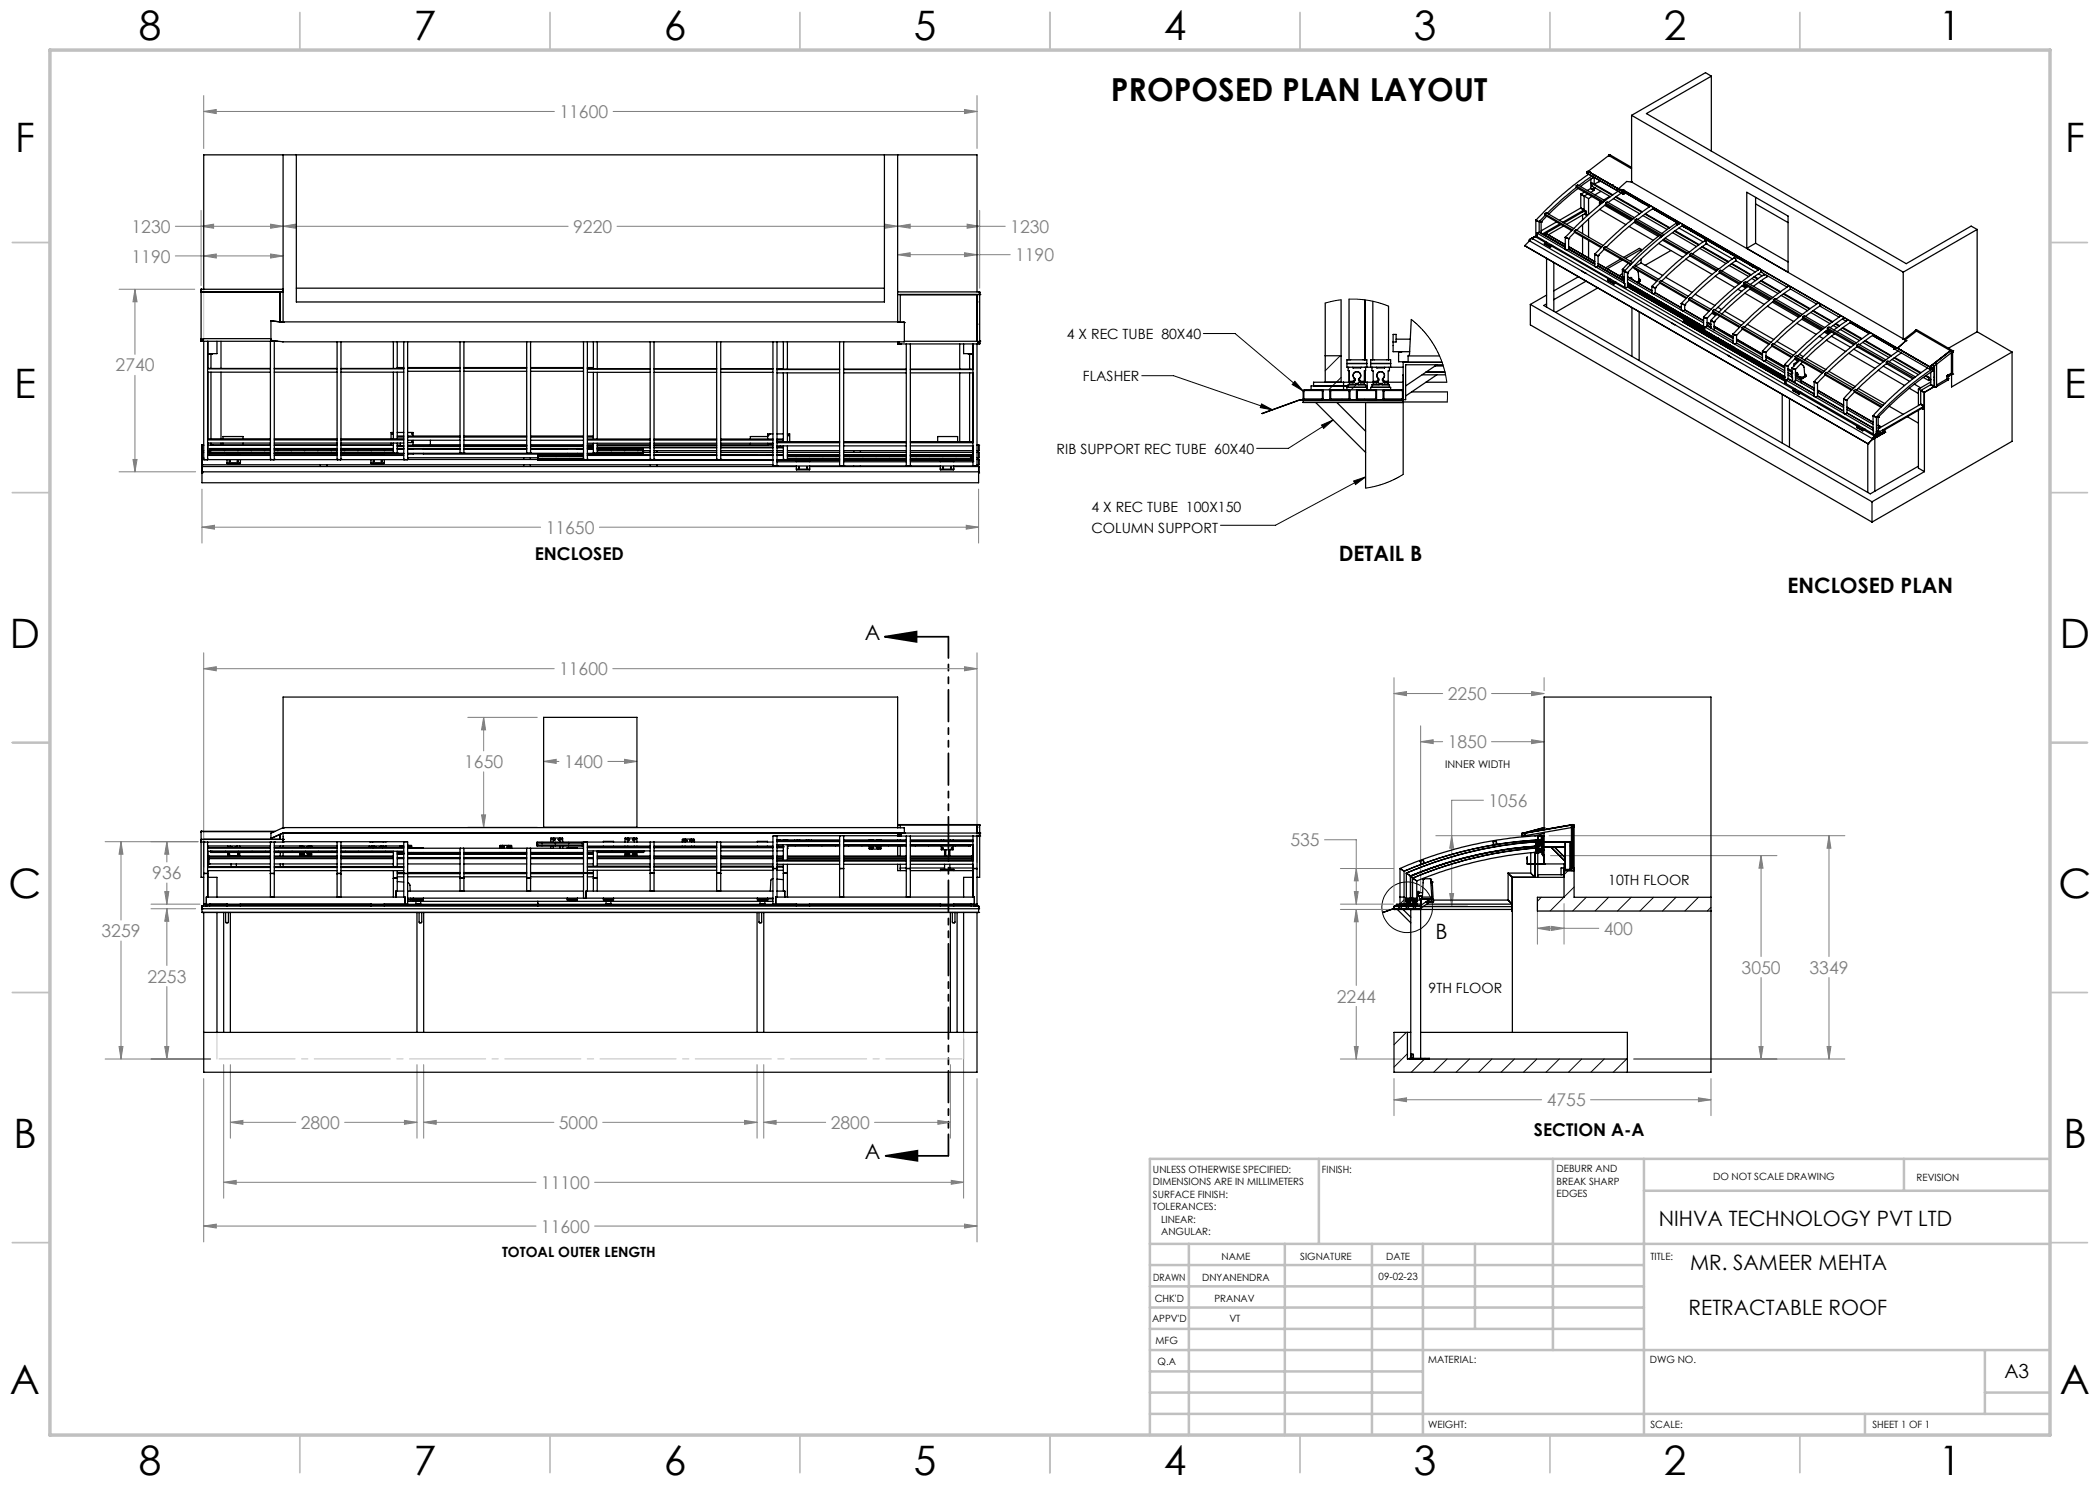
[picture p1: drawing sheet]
<svg xmlns="http://www.w3.org/2000/svg" width="420mm" height="297mm" viewBox="0 0 420 297" stroke-linecap="round" stroke-linejoin="round" font-family="sans-serif">
<defs><g id="words">
<g font-size="8.1">
<text x="27.8" y="8">8</text>
<text x="82.8" y="8">7</text>
<text x="132.8" y="8">6</text>
<text x="182.8" y="8">5</text>
<text x="232.8" y="8">4</text>
<text x="282.8" y="8">3</text>
<text x="332.8" y="8">2</text>
<text x="387.8" y="8">1</text>
<text x="3" y="30.4">F</text>
<text x="413" y="30.4">F</text>
<text x="2.8" y="79.6">E</text>
<text x="412.8" y="79.6">E</text>
<text x="2" y="129.6">D</text>
<text x="412" y="129.6">D</text>
<text x="1.7" y="179.6">C</text>
<text x="411.7" y="179.6">C</text>
<text x="2.7" y="229.6">B</text>
<text x="412.7" y="229.6">B</text>
<text x="2" y="278.9">A</text>
<text x="412" y="278.9">A</text>
<text x="27.8" y="295">8</text>
<text x="82.8" y="295">7</text>
<text x="132.8" y="295">6</text>
<text x="182.8" y="295">5</text>
<text x="232.8" y="295">4</text>
<text x="282.8" y="295">3</text>
<text x="332.8" y="295">2</text>
<text x="387.8" y="295">1</text>
</g>
<text font-size="6.3" x="222.2" y="20.2">PROPOSED PLAN LAYOUT</text>
<g font-size="4.2">
<text x="267.7" y="112.3">DETAIL B</text>
<text x="357.5" y="118.7">ENCLOSED PLAN</text>
<text x="173" y="128">A</text>
<text x="287.1" y="187.7">B</text>
<text x="173" y="231.8">A</text>
<text x="331.8" y="245.1">NIHVA TECHNOLOGY PVT LTD</text>
<text x="338" y="254">MR. SAMEER MEHTA</text>
<text x="337.7" y="263">RETRACTABLE ROOF</text>
</g>
<text font-size="3.9" x="400.9" y="275.5">A3</text>
<g font-size="3.5" fill="#808080">
<text x="111.9" y="23.6">11600</text>
<text x="26.3" y="46.6">1230</text>
<text x="114.6" y="46.6">9220</text>
<text x="202" y="46.6">1230</text>
<text x="26.3" y="52.5">1190</text>
<text x="203" y="52.3">1190</text>
<text x="23.1" y="74.3">2740</text>
<text x="109.1" y="106.8">11650</text>
<text x="111.8" y="135.1">11600</text>
<text x="289.5" y="140">2250</text>
<text x="289.5" y="149.7">1850</text>
<text x="92.8" y="153.6">1650</text>
<text x="112.8" y="153.6">1400</text>
<text x="297.7" y="161.4">1056</text>
<text x="258.1" y="169.3">535</text>
<text x="30.4" y="175.8">936</text>
<text x="20.3" y="187.4">3259</text>
<text x="320.8" y="187">400</text>
<text x="29.5" y="196.5">2253</text>
<text x="348.3" y="194.7">3050</text>
<text x="361.9" y="194.7">3349</text>
<text x="267.4" y="200.5">2244</text>
<text x="309.3" y="221.3">4755</text>
<text x="60.1" y="225.8">2800</text>
<text x="111.8" y="225.8">5000</text>
<text x="166.1" y="225.8">2800</text>
<text x="108.2" y="237.8">11100</text>
<text x="108.2" y="246.5">11600</text>
</g>
<g font-size="3.5">
<text x="106.9" y="111.9">ENCLOSED</text>
<text x="306.8" y="227.1">SECTION A-A</text>
</g>
<g font-size="2.8">
<text x="213.4" y="67.8">4 X REC TUBE 80X40</text>
<text x="216.6" y="76.2">FLASHER</text>
<text x="211.3" y="90.8">RIB SUPPORT REC TUBE 60X40</text>
<text x="218.3" y="102.5">4 X REC TUBE 100X150</text>
<text x="218.3" y="106.6">COLUMN SUPPORT</text>
<text x="321.6" y="177">10TH FLOOR</text>
<text x="285.7" y="198.6">9TH FLOOR</text>
<text x="100.4" y="251.4">TOTOAL OUTER LENGTH</text>
</g>
<text font-size="2.1" x="289" y="153.6">INNER WIDTH</text>
<g font-size="2">
<text x="230.6" y="234.6">UNLESS OTHERWISE SPECIFIED:</text>
<text x="230.6" y="237.1">DIMENSIONS ARE IN MILLIMETERS</text>
<text x="230.6" y="239.6">SURFACE FINISH:</text>
<text x="264.4" y="234.6">FINISH:</text>
<text x="311.3" y="234.5">DEBURR AND</text>
<text x="311.3" y="237">BREAK SHARP</text>
<text x="311.3" y="239.5">EDGES</text>
<text x="342.6" y="236">DO NOT SCALE DRAWING</text>
<text x="383.3" y="236.2">REVISION</text>
<text x="230.6" y="242.1">TOLERANCES:</text>
<text x="232.2" y="244.6">LINEAR:</text>
<text x="232.2" y="247.1">ANGULAR:</text>
<text x="244.3" y="252">NAME</text>
<text x="260" y="251.9">SIGNATURE</text>
<text x="277.2" y="251.9">DATE</text>
<text x="330.1" y="251.9">TITLE:</text>
<text x="230.6" y="256.1">DRAWN</text>
<text x="240.4" y="256.1">DNYANENDRA</text>
<text x="275.7" y="255.9">09-02-23</text>
<text x="230.9" y="260.3">CHK'D</text>
<text x="242.9" y="260.3">PRANAV</text>
<text x="230.4" y="264.4">APPV'D</text>
<text x="231.1" y="268.8">MFG</text>
<text x="245.9" y="264.4">VT</text>
<text x="231.5" y="273">Q.A</text>
<text x="285.6" y="272.5">MATERIAL:</text>
<text x="330" y="272.5">DWG NO.</text>
<text x="285.6" y="285.5">WEIGHT:</text>
<text x="330.1" y="285.6">SCALE:</text>
<text x="374.5" y="285.6">SHEET 1 OF 1</text>
</g>
</g></defs>
<g fill="none" stroke="#000" stroke-width=".2">
<path d="M228.4 75.1h6.3l19.8 6.9M240.7 66.7h6.3l13.6 11.5M259 76.3l1.6 1.9-2.2-1.3zM252.3 80.8l2.2 1.2-2.4-.5zM264.3 85l2.3-1-1.9 1.7zM266.6 84l-8.9 5.7h-6.4M270.7 96.2l2.4-.8-2 1.5zM273.1 95.4l-18 9.7h-11"/>
<circle cx="281.4" cy="181.4" r="5.1"/>
</g>
<path d="M177 127.3h12.7M177 127.3l6.3-1v2.1zM177.1 231.2h12.6M177.1 231.2l6.4-1.1v2.1z" fill="none" stroke="#000" stroke-width=".35"/>
<g fill="none" stroke="#808080" stroke-width=".2">
<path d="M40.7 19.1v10.6M195.4 19.1v10.6M40.7 22.3l2.6-.4v.8zM40.7 22.3h70.2M122.6 22.3h72.8M192.9 21.9l2.5 .4-2.5 .4zM23.8 57.9h15.1M27 57.9l.4 2.5h-.8zM27 57.9v13M35.1 45.3h78.5M35.1 51.2h21.5M40.2 45.3l2.5-.5v.8z"/>
<path d="M40.2 42.1v15M40.7 51.2l2.6-.4v.8zM54.1 44.8l2.5 .5-2.5 .3zM54.1 50.8l2.5 .4-2.5 .4zM56.6 45.3l2.5-.5v.8zM123.4 45.3h77.6M177 44.8l2.5 .5-2.5 .3zM179.5 45.3l2.5-.5v.8zM179.5 50.9l2.5-.4v.8zM179.5 50.9h22.5M192.9 50.5l2.5 .4-2.5 .4zM193.4 44.8l2.5 .5-2.5 .3z"/>
<path d="M195.9 42.1v15.5M27 75.1v19.3M23.8 94.4h15.3M26.6 91.9h.8l-.4 2.5zM40.4 97.8v10.8M195.7 97.8v10.8M40.4 105.4l2.5-.3v.7zM40.4 105.4h67.7M119.9 105.4h75.8M193.3 105.1l2.4 .3-2.4 .4zM40.7 133.7l2.6-.4v.9zM40.7 130.6v42.9"/>
<path d="M40.7 133.7h70.1M122.6 133.7h72.8M192.9 133.3l2.5 .4-2.5 .5zM195.4 130.6v41.9M278.8 138.7l2.5-.4v.8zM278.8 135.5v45M278.8 138.7h9.7M298.3 138.7h10.5M306.3 138.3l2.5 .4-2.5 .4zM308.8 135.5v2.6M93.6 143.5h13.9M96.7 143.5l.4 2.5h-.8z"/>
<path d="M96.7 143.5v6.7M96.7 154.4v11M108.7 152.3l2.5-.4v.8zM108.7 152.3h3.1M121.6 152.3h5.8M124.9 151.9l2.5 .4-2.5 .4zM284.1 148.3l2.5-.3v.7zM284.1 145.2v33.3M284.1 148.3h4.4M298.3 148.3h10.5M306.3 148l2.5 .3-2.5 .4zM21 168.3h18.6"/>
<path d="M24.2 168.3l.4 2.5h-.8zM24.2 168.3v15.7M32.9 178.3h.9l-.4 2.5zM33.4 168.3l.4 2.5h-.9zM33.4 168.3v4.1M33.4 176.6v4.2M93.6 165.4h13.9M96.3 163h.8l-.4 2.4zM264.9 168h6.4v12.8M268.1 173.7h10.6M270.9 178.3h.7l-.3 2.5zM271.3 173.7l.3 2.5h-.7z"/>
<path d="M287.2 167.1h19.9M289.9 178.7h.8l-.4 2.5zM290.3 167.1l.4 2.5h-.8zM296.7 160.1h-6.4v21.1M309.8 167.1h59.2M310.1 171.1h45.3M352.2 171.1l.4 2.5h-.8zM352.2 171.1v20.2M365.8 167.1l.4 2.5h-.8zM365.8 167.1v24.2M24.2 188.2v23.6M30.2 181.7h8.9"/>
<path d="M30.2 180.8h9.8M33.4 181.7l.4 2.6h-.9zM33.4 181.7v11.4M33.4 197.3v14.5M268.1 180.8h10.6M268.1 181.9h14.8M271.3 181.9l.3 2.5h-.7zM271.3 181.9v15.2M282.2 181.2h11.3M307.5 185.7l2.5-.4v.8zM307.5 180.7v8.1M307.5 185.7h12.3"/>
<path d="M310.3 185.3l2.5 .4-2.5 .4zM312.8 180.7v8.1M352.2 195.5v16.3M365.8 195.5v16.3M21 211.8h21.1M23.8 209.3h.8l-.4 2.5zM32.9 209.3h.9l-.4 2.5zM40.7 215.7v32.7M44.7 212.9v26.7M46.1 212.9v14.7M83.4 212.9v14.7M84.7 212.9v14.7"/>
<path d="M151.4 212.9v14.7M152.8 212.9v14.7M190.1 212.9v14.7M192.7 207.7v31.9M195.4 215.7v32.7M268.1 211.8h12.1M270.9 209.3h.7l-.3 2.5zM271.3 201.3v10.5M278.8 220l2.5-.4v.7zM278.8 215.7v7.4M278.8 220h29.5M318.1 220h24.1"/>
<path d="M326.7 211.8h42.3M339.7 219.6l2.5 .4-2.5 .3zM342.2 215.7v7.4M351.8 209.3h.8l-.4 2.5zM365.4 209.3h.8l-.4 2.5zM44.7 236.5l2.5-.4v.8zM44.7 236.5h62.5M46.1 224.5l2.5-.4v.8zM46.1 224.5h13.1M68.9 224.5h14.5M80.9 224.1l2.5 .4-2.5 .4zM84.7 224.5l2.5-.4v.8z"/>
<path d="M84.7 224.5h26.1M118.9 236.5h73.8M120.5 224.5h30.9M148.9 224.1l2.5 .4-2.5 .4zM152.8 224.5l2.4-.4v.8zM152.8 224.5h12.3M174.9 224.5h15.2M187.6 224.1l2.5 .4-2.5 .4zM190.3 236.1l2.4 .4-2.4 .4zM40.7 245.2l2.6-.4v.8zM40.7 245.2h66.5M118.9 245.2h76.5"/>
<path d="M192.9 244.8l2.5 .4-2.5 .4z"/>
</g>
<path d="M189.7 127.3v103.8" fill="none" stroke="#000" stroke-width=".35" stroke-dasharray="6.3 1.3 1.3 1.3 1.3 1.3" stroke-dashoffset="2.1"/>
<path d="M43.4 211.8h149.4" fill="none" stroke="#c0c0c0" stroke-width=".2" stroke-dasharray="15.2 1.3 1.3 1.3" stroke-dashoffset="-.4"/>
<path d="M40.7 57.9v10.1M43.4 206.5v5.3M192.7 206.5v5.3" fill="none" stroke="#c0c0c0" stroke-width=".2"/>
<g fill="none" stroke="#c0c0c0" stroke-width=".35">
<path d="M60 2.5v7.5M110 2.5v7.5M160 2.5v7.5M210 2.5v7.5M260 2.5v7.5M310 2.5v7.5M360 2.5v7.5M2.5 48.5h7.5M410 48.5h7.5M2.5 98.5h7.5M410 98.5h7.5M2.5 148.5h7.5"/>
<path d="M410 148.5h7.5M2.5 198.5h7.5M410 198.5h7.5M2.5 248.5h7.5M410 248.5h7.5M60 287v7.5M110 287v7.5M160 287v7.5M210 287v7.5M260 287v7.5M310 287v7.5M360 287v7.5"/>
</g>
<g fill="none" stroke="#c0c0c0" stroke-width=".5">
<path d="M263.8 231.8v17M310.6 231.8v38.2M328.8 231.8v55.2M328.8 238.2h81.2M380.8 231.8v6.4M410 231.8h-180v55.2M230 248.8h180M230 257.3h98.8M230 253h98.8M237.8 248.8v38.2M257 248.8v38.2M274.4 248.8v38.2"/>
<path d="M284.6 248.8v38.2M295 248.8v17M230 265.8h98.8M230 261.5h98.8M230 278.5h54.6M230 274.3h54.6M230 270h180M397 278.5h13M397 270v12.8M230 282.8h180M373 282.8v4.2"/>
</g>
<path d="M10 10h400v277h-400z" fill="none" stroke="#c0c0c0" stroke-width=".7"/>
<g fill="#000">
<path d="M270.7 96.2l2.4-.8-2 1.5z"/>
<path d="M259 76.3l1.6 1.9-2.2-1.3zM264.3 85l2.3-1-1.9 1.7zM252.3 80.8l2.2 1.2-2.4-.5z"/>
<path d="M177 127.3l6.3-1v2.1zM177.1 231.2l6.4-1.1v2.1z"/>
</g>
<g fill="#808080">
<path d="M192.9 244.8l2.5 .4-2.5 .4zM40.7 245.2l2.6-.4v.8zM124.9 151.9l2.5 .4-2.5 .4zM108.7 152.3l2.5-.4v.8zM96.7 143.5l.4 2.5h-.8zM96.3 163h.8l-.4 2.4zM32.9 178.3h.9l-.4 2.5zM33.4 168.3l.4 2.5h-.9zM40.7 133.7l2.6-.4v.9zM192.9 133.3l2.5 .4-2.5 .5zM148.9 224.1l2.5 .4-2.5 .4zM84.7 224.5l2.5-.4v.8zM46.1 224.5l2.5-.4v.8zM80.9 224.1l2.5 .4-2.5 .4zM187.6 224.1l2.5 .4-2.5 .4zM152.8 224.5l2.4-.4v.8zM44.7 236.5l2.5-.4v.8zM190.3 236.1l2.4 .4-2.4 .4zM192.9 21.9l2.5 .4-2.5 .4zM40.7 22.3l2.6-.4v.8zM54.1 44.8l2.5 .5-2.5 .3zM40.2 45.3l2.5-.5v.8zM193.4 44.8l2.5 .5-2.5 .3zM179.5 45.3l2.5-.5v.8zM192.9 50.5l2.5 .4-2.5 .4zM179.5 50.9l2.5-.4v.8zM54.1 50.8l2.5 .4-2.5 .4zM40.7 51.2l2.6-.4v.8zM56.6 45.3l2.5-.5v.8zM177 44.8l2.5 .5-2.5 .3zM193.3 105.1l2.4 .3-2.4 .4zM40.4 105.4l2.5-.3v.7zM27 57.9l.4 2.5h-.8zM26.6 91.9h.8l-.4 2.5zM306.3 138.3l2.5 .4-2.5 .4zM278.8 138.7l2.5-.4v.8zM284.1 148.3l2.5-.3v.7zM306.3 148l2.5 .3-2.5 .4zM365.8 167.1l.4 2.5h-.8zM365.4 209.3h.8l-.4 2.5zM352.2 171.1l.4 2.5h-.8zM351.8 209.3h.8l-.4 2.5zM307.5 185.7l2.5-.4v.8zM310.3 185.3l2.5 .4-2.5 .4zM270.9 178.3h.7l-.3 2.5zM271.3 173.7l.3 2.5h-.7zM271.3 181.9l.3 2.5h-.7zM270.9 209.3h.7l-.3 2.5zM339.7 219.6l2.5 .4-2.5 .3zM278.8 220l2.5-.4v.7zM289.9 178.7h.8l-.4 2.5zM290.3 167.1l.4 2.5h-.8z"/>
<path d="M23.8 209.3h.8l-.4 2.5zM24.2 168.3l.4 2.5h-.8zM32.9 209.3h.9l-.4 2.5zM33.4 181.7l.4 2.6h-.9z"/>
</g>
<g fill="none" stroke="#000" stroke-width=".25">
<path d="M342.3 15.2v15M342.3 15.2l-1.2-.7-14.8 8.6M342.3 15.2l-13 7.5 51.9 30 13-7.5 1.2 .7M56.6 31v33.4M59.3 31v29.4h117.6v-29.4M179.5 31v33.4M315.2 37.2l5.5 3.2M315.2 37.2l.1 .3M315.2 37.2l.3-.2 5.5 3.1M315.3 37.5l-3.1 2.5-2.7 2.6M315.3 37.5l5.2 3M315.6 37.7l-3.2 2.7-2.6 2.4"/>
<path d="M316.2 38.8v.1M316.2 38.8v2.8M316.2 38.9l.6 .3M316.8 39.2h.1M316.8 39.2v2.8M316.8 39.2l.9 .5M316.9 38.4l-.7 .4M317.4 34.6h.1M317.4 34.6l7.2 4.2M317.4 34.5v.1M317.4 34.6v.1M317.4 34.4v.1"/>
<path d="M317.4 34.7l7.2 4.1M317.5 38.8l-.7 .4M317.6 34.3l-.2 .1M317.6 34.3l.2 .1M317.7 34.9l-3 2.1-2.2 1.9-5.3 5.2M317.7 39.7v3.2M317.8 34.4h.1M317.8 34.4l5.9 3.4M317.9 34.4h.1M318 34.5h.1M318.1 34.6h.1M318.2 37.7h.1"/>
<path d="M318.2 35.8v1.9M318.2 37.7l-.7 .4M318.2 37.7l.3 .1M318.3 36.5h.1M318.3 36.5v.7M318.3 36.7l4.1 2.3M318.3 37.2h.1M318.3 36.5l4.3 2.5M318.3 37.2l3.8 2.1M318.4 35.2l-2.6 1.9M318.4 39.3l-.7 .4M318.5 37.8l.1 .1"/>
<path d="M318.6 35.5l.1-.1-2.6 1.9M318.6 37.9l.2 .2M318.8 35h.1M318.8 35.5l-.3 .1M318.8 38.1h.1M318.8 35.5v1.3M318.8 37.5v.6M318.8 38.1l-.7 .4M318.9 35v.1M319 37.6l-.2 .1M319.8 36.3h.1M319.8 36.3l-.9 .5"/>
<path d="M319.8 35.5v.1M319.8 36v.3M320.2 38.3l-1.2 .7M321.3 36.4h.1M321.3 36.4v.1M321.5 36.5h.1M321.7 31.1h.1M321.7 31.1l-4.1 3.2M321.8 31.1l4.5 2.7M321.9 30.9l-.2 .2M321.9 31l-.1 .1M321.9 31h.1"/>
<path d="M321.9 30.9l4.4 2.6M321.9 39.3l-1.2 .7M322.2 36.9h.1M322.3 37h.1M322.4 37h.1M322.4 37.1h.1M322.7 39.7l5.2 3.1M323.1 39.4l5.2 3M323.2 39.3l5.3 3.1M323.6 38.2l-2.6 1.9-3.2 2.7-4.7 4.6M323.6 37.8h.1M323.6 37.8l1 .2"/>
<path d="M323.9 37.8l.7 .5M324 38h.1M324.3 38.6l-2.7 1.9M324.6 38h.1M324.6 38l61.4 35.4M324.6 38.3l-.8-.5 .8 .5M324.6 38.3l.2-.2-.2 .2M324.6 38.3h.1M324.6 38.3v.1M324.6 38.8h.1M324.6 38.6v.2M324.7 38.5l-.1 .1v.2"/>
<path d="M324.8 38.4h.1M324.8 38.5l-.2 .1M324.8 38.5h.1M324.8 38.7l-.1 .1M324.8 38.7h.1M324.8 38.4v.1M324.8 38.1l-.2 .2M324.8 38.4v.3M325 38.5l5 2.8M325.3 38.3l-.5 .4M325.3 36.3h.1M325.3 36.3l-1.7 1.5"/>
<path d="M325.4 36.3l.9 .1M326.3 36.4h.1M326.3 36.4l54.3 31.4M326.3 23.1l54.3 31.3M326.3 23.1v13.3M326.3 39.3h.1M349.4 38.4l8.2 4.8v11.2l-8.2-4.7zM351.1 39.5v9.1M40.2 58.4h.1M40.2 58.4v9.3M40.3 57.9v.5M40.3 58.4h.4"/>
<path d="M40.7 58.4h15.9M40.7 57.9v-26.9h154.7v27.4M56 58.4h.1M56 58.4v6M56.1 58.4v6M56.6 57.9v.5M56.6 58.4h.1M56.6 57.9h-16.4v.5M59.3 57.6h117.6M179.5 58.4h16.4v.5M179.5 58.9h.1M179.6 58.9h.5"/>
<path d="M180.1 58.9h.1M180.1 58.9v5.5M180.1 58.9h15.3M195.4 58.9h.1M195.4 58.9h.4M195.4 58.9v9.4M195.8 58.9h.1M195.9 58.4v.5M195.9 58.9h.1M195.9 58.9v9.4M268.2 60v16.4M269.8 59.8v12.2"/>
<path d="M272.9 60v12M304.9 49.1h.1M304.9 49.1l68.7 39.7M305.8 48.3h.1M305.8 48.3l-.9 .8M305.9 48.2h.1M305.9 48v.2M305.9 47.9v.1M305.9 48.2l68.7 39.6M305.9 48.2l-.1 .1M306.4 47.7h.1M306.4 47.7l52.3 30.2"/>
<path d="M306.4 47.7l-.5 .2M307 47.3h.1M307 47.3l-.5 .3v.2M307 47.3l2 1.2M307.2 47.2h.1M307.2 44.1l.6 .2M307.2 44.1h.1M307.2 44.1v3.3M307.2 47.2l.2 .1M307.4 47.3l17.5 10.2M307.4 46.6v.7M307.4 46.6l17.5 10.1"/>
<path d="M307.8 44.3h.1M307.8 46.5l-.3 .2-.1-.1M307.8 46.5h.1M307.8 46.5l5.3 3M307.8 44.3v2.2M307.9 44.3h.1M307.9 44.3l.3 .1M308.2 44.4h.1M308.2 44.4v2.2M308.4 46.8l4.7 2.6M308.5 46.7l4.6 2.7M308.9 48.8l1.1 .7 .6-.3"/>
<path d="M308.9 48.8h.1M308.9 48.7v.1M308.9 48.6h.1M308.9 48.6v.1M308.9 48.5v.1M309 48.5l1.1 .7 .3-.1M309 48.6l1.1 .7 .4-.2-.5 .3-1.1-.7M309 42.8l5.5 3.2M309 42.8l.2-.3 5.5 3.2M309 42.8l.1 .3M309 43.1l-1.2 1.2M309.1 43.1l5.2 3"/>
<path d="M309.1 46.7h.1M309.1 46.7l4 2.2M309.1 46.7v.4M309.2 48.4l-.2 .1M309.2 48.6h.2zM309.3 51.6v9.8M309.3 59l-3.2 1.9M309.4 43.2l-1.2 1.2M310 49h.1zM310.4 49.2l11.4 6.6M310.8 52.5v9.7M311.3 44.4l-3.1 1.8"/>
<path d="M312 44.8l-3.5 2M312.2 44.9l-3.4 2M312.7 45.2l-3 1.8M312.8 44.6l4-2.3 .3 .2v.2l-3.8 2.2M313.1 47.4v.1M313.1 49.9h.1M313.1 47.5v2.4M313.1 47.5l.2 .1M313.3 47.6l.1 .1M313.4 47.7h.3M313.7 49.8l-.3 .3-.3-.2M313.7 47.7h.1"/>
<path d="M313.7 49.8l5.2 3M313.7 49.7l5.2 3M313.7 47.7v2.1M313.7 49.3l5.2 3M314.9 46.2l5.5 3.2M314.9 46.2l.1 .3 5.2 3M314.9 46.2l.2-.3 5.5 3.2M314.9 46.5l-1.2 1.2M315.7 55.3l-4.9 2.9M316.2 41.6h.1M316.2 41.6l-4.3 2.5M316.2 41.6l.6 .4"/>
<path d="M316.4 54.2l.6 .4M316.5 42.2v.2M316.5 43v1M316.5 44.9v1.8M316.5 47.4v3.5M316.6 42.1v.2M316.8 42.1h.1M316.8 42l.4 .3v.7M316.8 42l.5 .3v.6M316.8 42h.1M316.8 42l-4.2 2.4M316.9 42.8l.3 .2"/>
<path d="M317 54.6h.1M317.1 42.9h.1M317.1 42.4h.1M317.2 43h.1M317.2 56.2l-6.4 3.7M317.3 42.9h.1M317.3 42.9l-.1 .1M317.7 43.8v3.6M317.7 48.1v3.5M318.9 50.9h.1M318.9 50.9v2.4l.4 .1 .3-.1M318.9 50.9l.3 .1"/>
<path d="M319.2 51l.1 .1M319.3 51.1h.3M319.6 57.6l-8.5 4.9M319.6 51.1h.1M319.6 53.3h.1M319.6 53.2l5.2 3-.1-.1M319.6 53.2l5.2 3-5.2-3M319.6 51.1v2.2M319.6 52.7l4.9 2.8-4.9-2.8M319.9 40.5l.4 .2M319.9 40.5v.5M319.9 41.9l5.3 3"/>
<path d="M320.1 40.3l-.2 .2M320.7 49.6l5.5 3.2M320.7 49.6l.3-.2 5.5 3.1M320.7 49.6l.2 .3M320.9 49.9l-1.3 1.2M320.9 49.9l5.2 3M320.9 41.1l5.3 3M321.1 40.6l5.5 3.2M321.1 40.6l.3-.2 5.5 3.1M321.1 40.6l.1 .3M321.2 40.9l-3.1 2.5-2.8 2.7M321.2 40.9l5.2 3"/>
<path d="M321.6 56l1.2 .7 .4-.3-.4 .3zM321.6 56.1l1.2 .7 .5-.3M321.6 56.1h.1M321.7 55.9h.1M321.7 55.9l-.1 .2M321.7 56h-.1M321.7 55.9l1.1 .6 .3-.1M321.9 55.7l-.2 .2M322 55.9h.1zM322.7 56.3h.1M323.1 56.6l33.8 19.5M324.2 51.8l-3.1 1.8"/>
<path d="M324.5 53.9h.1M324.5 53.9v2l.2 .2M324.5 53.9l.3 .2M324.5 54.7l-.7 .4M324.5 52l-3 1.8M324.8 54.1h.1M324.8 55.4l-.1 .7M324.8 54.3h.1M324.8 54.3v2.4h.1M324.8 54.3l.3 .1M324.8 54.1h.2M324.9 56.7v.8"/>
<path d="M325.1 54.4l.1 .1M325.2 54.5h.3M325.5 57.4l-.3 .2-.3-.1M325.5 54.5h.1M325.5 57.4h.1M325.5 56.9l1 .5M325.5 56.6l.7 .4M325.5 57.3l16.9 9.7M325.5 54.5v2.9M325.5 57.3l11.3 6.5M325.5 57.4l11.3 6.5M325.5 57.1l15.2 8.8"/>
<path d="M325.5 57.2l16.9 9.8M325.5 55.3l4.9 2.8M325.5 55.4l4.9 2.8M325.5 55.8l15.2 8.8M325.6 54.5l-.1 .7M325.6 52.7l-1.1 1.2M325.8 45.3l4.9 2.8M326 55.6l.2-.1 .2 .3M326 52.9v.1M326 52.9v.2M326 52.9h.1M326.1 57.4h.1"/>
<path d="M326.2 57v.2l.9 .5M326.2 57l.9 .5M326.2 57.1l.9 .5 .1-.1M326.2 56.9l-.7-.4 15.2 8.8M326.2 56.9v.1M326.4 57.3l.1 .4 .4 .2M326.4 57.4l.4 .2M326.4 57.4h.1M326.5 57.4l.3 .2M326.5 53.5l4.8 2.8M326.6 53.3l4.9 2.8M326.8 44.5l4.8 2.8"/>
<path d="M326.8 57.6l.1 .3M326.8 57.6h.1M326.9 53.7l.7 .6 .2 1.6M326.9 53.1l4.9 2.8M327 57.7h.1M327 57.6v.1M327 57.7l-.1 .2M327 57.7l13.1 7.6M327 44l5.5 3.2M327 44l.1 .3 5.2 3M327 44l.3-.2 5.5 3.2M327.1 44.3l-2.6 2.1-3.3 3.1"/>
<path d="M327.1 57.7l.1-.1 12.6 7.2M327.1 57.5v.2M327.1 57.5h.1M327.3 58.1h.1M327.7 40.1l.8 .5M327.8 55.9h.1M327.8 40.1l-2.8-1.6 2.8 1.6M327.8 55.9l.2 .1M327.9 40.2h.2M328 56l-.6 .4M328 56v.3l-.4 .2M328 56.2l-.5 .3"/>
<path d="M328.2 49.9l-.3-.2-3.2 1.8M328.2 49.9l-3.1 1.8M328.2 52.6l-1.1 .6M328.2 52.6l4.3 2.5M328.2 49.9v.3M328.2 51.8v.8M328.3 40.4l.1 .1M328.4 40.5h.1M328.5 58.8h.1M328.5 40.5v.1M328.5 40.6h.1M328.5 40.6l.3 .1"/>
<path d="M328.6 43.1l4.8 2.8M328.6 40.5v.1M328.8 40.7l1.1 .6zM329 42.8l4.8 2.8M329.1 42.8l4.8 2.7M329.7 59.5h.1M330.2 41.2l-3 2.1-3.3 2.7-5 4.9M330.4 57.3h.1M330.4 57.3v1.3l.3 .2 .3-.2M330.4 57.3l.3 .2M330.6 41.7l5.2 3.1M330.6 41.7l5.2 3"/>
<path d="M330.7 57.5h.1M330.7 57.5h.3M330.8 41.6l-3.3 2.3M331 57.5h.1M331 57.5v1.1M331 58.5l5.3 3.1M331 58.6l5.3 3M331.7 48.7l4.9 2.8M331.9 47.1l-3.1 2.6-2.7 2.5M331.9 56.4l5.5 3.1M331.9 56.4l.2-.3 5.5 3.2M331.9 56.4l.1 .2"/>
<path d="M332 56.6l-1 .9M332 56.6l5.2 3.1M332.1 47.5h.1M332.2 47.3l-.1 .2M332.5 48l4.9 2.8M332.7 47.9l4.9 2.8M333 47.6l4.9 2.8M333.1 55.5l5.3 3M334.2 50.1l-5.2 3M334.5 46.5l4.8 2.8M334.9 46.2l4.8 2.8M335 46.1l4.8 2.8"/>
<path d="M335.4 44.6l-3 2.1M335.4 44.6v.4M335.4 44.9v.1M335.4 44.6h.1M335.4 44.6l.4 .2M335.4 45v.1M335.8 45.6l4.8 2.8M336.1 44.6l-3 2.1-3.5 2.9-4.8 4.7M336.4 45.2l15.2 8.8M336.5 45.2l.3 .1M336.5 45.1l.6 .4M336.7 45l-4.6 3.3-4.4 4-2.2 2.2"/>
<path d="M336.8 45.4h.1M336.8 45.3v.1M336.8 45.3l.1 .1M336.9 45.4h.1M337.1 45.5h.1M337.1 45.5v.1M337.1 45.5l.9 .5M337.1 51.8l5.3 3.1M337.2 45.4l-.1 .1M337.2 45.4l.9 .6M337.2 45.4l1 .5M337.6 45.5h.1"/>
<path d="M337.6 45.5l.4 .3M337.7 59.8l4.2 2.4M337.7 59.8l.3-.3 4.2 2.4M337.7 59.8l.2 .2M338 50.9l5.5 3.1M338 50.9l.2-.2 5.5 3.1M338 50.9v.3M338 51.2l-3 2.5-2.6 2.5M338 51.2l5.3 3M338 45.8h.1M338 46v.1M338.1 46h-.1"/>
<path d="M338.1 46v.2M338.2 45.8l-.1 .1M338.2 46.1h.1M338.2 46.1l7.2 4.2M338.2 46.1l12.6 7.2M338.2 45.9l-.1 .1M338.2 45.9v.3M339 58.8l4 2.3M339.9 49.7l5.3 3M340.4 49.4l5.2 3M340.5 49.3l5.2 3M341.2 48.8v-.5l-.3-.1-3.1 2.2-3.5 3-3.9 3.9"/>
<path d="M341.2 48.8l-2.7 2M341.2 48.8h.1M341.2 48.8l5.3 3M343 55.2l4 2.3M343.9 54.3l4.1 2.4M343.9 54.3l.2-.3 4.2 2.4M343.9 54.3v.3M343.9 54.6l-2.8 2.3-2.9 2.7M343.9 54.6l3.9 2.2M345.4 50.3l.2 .1M345.6 50.5v-.1l.1 .1M345.7 50.4v.1"/>
<path d="M345.8 50.4h.1M345.8 50.4l-.1 .1M345.8 53.1l3.9 2.2M346 50.6l.1 .1M346.1 50.7h.1M346.2 50.8h.1M346.2 50.7v.1M346.2 50.8l.2 .1M346.3 50.8h.1M346.3 50.8h-.1M346.3 52.8l3.8 2.2M346.4 52.7l3.8 2.3"/>
<path d="M346.5 50.9h-.1M346.5 50.9h.1M347.1 52.2l-2.7 2M347.2 52.1v-.3l-.5-.2-3.3 2.4-4 3.5-3.1 3.2M347.2 52.1l-.1 .1M347.2 52.1l3.8 2.3M347.6 57.9l.7 .4M348.4 57.2l.7 .4M348.6 57l.8 .5M348.8 56.5l5.5 3.2M348.8 56.5l.3-.2 5.5 3.2M348.8 56.5v.4"/>
<path d="M348.8 56.9l-2.8 2.3-3 2.8M348.8 56.9l5.3 3M349 58.6l3.8 2.3M349.6 57.3l-2.5 2-3.4 3.1M349.9 52.9h.1M349.9 52.9l.3 .2M350 57.8l3.8 2.3M350.1 53l.1 .1M350.1 53h.1M350.2 57.6l-3.5 2.9-2.4 2.3M350.2 53.1h.1M350.4 55.7l.7 .4"/>
<path d="M350.5 53.2l.1 .1M350.6 53.3h.1M350.7 53.3v.1M350.7 53.4h.1M350.7 53.4l.9 .5M350.8 53.3l-.1 .1M350.8 55.4l.7 .4M350.8 53.3l1 .5M350.8 53.3l.9 .5M350.9 55.3l.7 .4M351.1 40.8l6.5 3.7M351.1 48.6l-1.7 1.1"/>
<path d="M351.1 48.6l6.5 3.8M351.2 53.4l.4 .2M351.3 53.4h.1M351.6 53.9v.1M351.6 53.6h.1M351.6 53.6v.1M351.7 54.7l.7 .5M351.7 53.8l-.1 .1M351.7 53.8v.1M351.8 56.5l3.8 2.2M351.8 53.7h-.1M351.8 53.8h-.1"/>
<path d="M351.8 53.8v.1M351.9 53.8l-3.1 2.2-3.3 2.7-4.8 4.7M352.1 56.2l3.9 2.2M352.2 54.4l-2.9 2.1M352.2 53.9v.5M352.2 54.4h.1M352.2 54.4l5.2 3M352.3 56.1l3.8 2.2M352.7 55h.1M352.8 55l-2.7 1.9M352.8 55h.2M353.1 54.9l-.3 .1"/>
<path d="M353.4 55.3l-2.7 2M353.4 55.3l-.1 .1M353.4 55.1v.2M354.7 59.9l.3-.2 5.5 3.2M354.7 59.9l5.5 3.2M354.7 59.9v.4M356.2 59.1l5.3 3M356.7 58.8l5.2 3M356.8 58.7l5.2 3M358.1 57.8v-.4l-.5-.1-3.5 2.6-3.8 3.2-3.7 3.7M358.1 57.8l-2.9 2.1M358.1 57.8h.1"/>
<path d="M358.1 57.8l5.2 3M380.6 54.4v13.4M395.4 45.9l-14.8 8.5M395.4 45.9v20.5M40.2 67.7v.6h15.3M40.2 67.7l.1 .3h.3l.1-.3h13.5M40.2 67.7h.1M40.3 68.2v.1M40.7 68.3v23.6M41.5 68.3v23.6M41.5 73.8h12.6M41.5 74.4h12.6"/>
<path d="M41.5 73.7h12.6M41.6 74.4v13.4M41.6 68.3v5.4M42.2 70.8v2.9M42.2 74.4v13.4M42.5 70.7v.1h-.9M43.4 68.3v2.4h-1.8M44.2 68.3v5.4M44.2 74.4v13.4M54.1 68.3v23.6M54.2 64.2h.1M54.3 64.2l-.1 3.9 2.4 .3"/>
<path d="M54.3 64.2l2.3 .2M54.9 68.3v23.6M54.9 73.8h12.5M54.9 74.4h12.5M54.9 73.7h12.5M56 60.4h.1M56.6 68.4h.1M56.6 64.4h.1M56.6 64.4h122.9M67.4 68.4v23.5M68.2 68.4v23.5M68.2 73.8h12.6"/>
<path d="M68.2 74.4h12.6M68.2 73.7h12.6M78.7 74.4v13.4M78.7 68.4v5.3M79.4 74.4v13.4M79.4 68.4v5.3M79.4 73.5h1.4M79.4 73.6h1.4M80.8 68.4v23.5M81.5 68.4v23.5M81.5 73.5h10.5M81.5 73.6h10.5"/>
<path d="M81.5 74.3h10.5M92 68.4v22.2M92.8 68.4v22.2M92.8 73.5h12.5M92.8 73.6h12.5M92.8 74.3h12.5M105.3 68.4v22.2M106.1 68.4v22.2M106.1 73.5h10.6M106.1 73.6h10.6M106.1 74.3h10.6M116.7 68.4v23.5"/>
<path d="M117.5 68.4v23.5M117.5 73.5h1.2M117.5 73.8h12.5M117.5 73.7h12.5M117.5 74.5h12.5M117.5 73.6h1.2M118.7 74.5v13.3M118.7 68.4v5.3M119.5 74.5v13.3M119.5 68.4v5.3M130 68.4v23.5M130.8 68.4v23.5"/>
<path d="M130.8 73.8h12.5M130.8 73.7h12.5M130.8 74.5h12.5M143.3 68.4v23.5M144.1 68.4v23.5M144.1 73.8h10.5M144.1 73.7h10.5M144.1 74.5h10.5M154.6 68.4v24.7M155.4 68.4v24.7M155.4 73.8h1.3M155.4 73.7h1.3"/>
<path d="M155.4 74.6h12.5M155.4 73.9h12.5M155.4 73.8h12.5M156.7 74.6v13.7M156.7 68.4v5.4M157.5 74.6v13.7M157.5 68.4v5.4M167.9 68.4v24.7M168.7 68.4v24.7M168.7 74.6h12.6M168.7 73.9h12.6M168.7 73.8h12.6"/>
<path d="M179.5 68.4v.4h.6M179.5 68.7h.6M179.5 68.7h.1M179.5 64.4h1.3M179.8 68.4v.3l.3 .1M180.1 68.8h.1M180.1 68.7v.1M180.8 64.4l.1 .1M180.9 64.5v3.9h-124.3M180.9 64.5h.1M180.9 68.3h14.5M181.3 68.8v24.3"/>
<path d="M182.1 68.8v24.3M182.1 74.6h12.5M182.1 73.9h12.5M182.1 73.8h12.5M191.9 68.8v5M191.9 74.6v13.7M192.7 68.8v1.9h1.9M193.7 70.7v.1h.9M193.9 70.8v3M193.9 74.6v13.7M194.6 74.6v13.7M194.6 68.8v5"/>
<path d="M194.6 68.8v24.3M195.4 68.2h.1M195.4 68.3l.4 .5 .1-.5M195.4 68.8v24.3M195.4 64.8h.1M195.4 60.4h.1M195.9 68.7v.1M195.9 68.2h.1M195.9 68.3v.5h-15.8M260 79.9l-.1 .1M260.8 78.1h3.6l.1 1.7h-3.7zM264.4 78l.2 .1v1.7l-.2 .1"/>
<path d="M265 60.6v15.8M265 71.2h3.2M266.2 78.1h3.6v1.7h-3.6zM266.2 78l-.2 .1v1.7l.2 .1M268.7 76.4v1.6M269.4 78v-.5h4v.5M269.4 72.7h4M269.6 77.5v-.6h3.5v.6M269.6 77.2h-7.4v.8M269.7 78l.3 .1v1.7l-.3 .1M269.7 73.4l-.1 .7 .3 .1v2.1h.7l.3-.5a.8 .8 0 0 1-.3-1 .8 .8 0 0 1 1.1-.4 .8 .8 0 0 1 .4 1l-.3 .4 .3 .5h.8v-2.1l.2-.1-.1-.7M269.8 72h3.1"/>
<path d="M269.8 76.4h1M269.8 72h-.4v1.4h11.2M269.8 74.2v2.2M269.8 76.4h-7.1v.8M270.5 73.4l.1 .2h1.5l.1-.2M270.8 76.4l.2-.5a1.2 1.2 0 0 1-.2-1.3 .78 .78 0 0 1 1.2 .1 .78 .78 0 0 1-.3 1.2l.2 .5M270.8 76.4l-.1 .2h-.8v.3M271.1 76.9v-.2h.6v.2M271.5 78.1h3.6l.1 1.6-.1 .1h-3.6zM271.5 78l-.2 .2v1.5l.2 .2M271.9 76.4l.2 .2h.8v.3M271.9 76.4h1"/>
<path d="M272.9 76.4h.5M272.9 72h.5v1.4M272.9 74.2v2.2M273.1 74.2v2.2M273.1 73.4v.1M273.1 60v12M273.1 77.2h.1M273.2 77.2h.2zM273.4 76.4h2.2M273.4 76.4v1.6M274.1 78v-.5h4v.5M274.1 72.7h4"/>
<path d="M274.4 77.5v-.6h3.5v.6M274.5 73.4l-.1 .7 .2 .1v2.1h.8l.3-.5a.78 .78 0 0 1-.3-1.1 .78 .78 0 0 1 1.2-.2 .78 .78 0 0 1 0 1.2M274.6 72h3.1M274.6 72h-.5v1.4M274.6 60.3v11.7M275.1 78l.2 .1v1.7l-.2 .1M275.3 73.4l.1 .2h1.5l.1-.2M275.6 76.4l-.2 .2h-.8v.3M275.8 76.9v-.2h.6v.2M276.6 75.7a.77 .77 0 0 0 0-1.2 .77 .77 0 0 0-1.2 .2 .77 .77 0 0 0 .4 1.1l-.2 .6M276.6 75.7l-.1 .3 .2 .4M276.7 76.4l.1 .2h.8v.3"/>
<path d="M276.7 76.4h3.9M276.8 78.1h3.6l.1 1.6-3.7 .1zM276.9 78l-.3 .2v1.5l.3 .2M277.7 72h.4v1.4M277.7 61.2v10.8M277.8 73.4l.1 .7-.3 .1v2.1h-.7l-.3-.6M278.6 68.4v1.9h3.3M278.6 66.9h.6v1.5h-.6zM279.2 67.8h2.8M279.7 70.4v2h1.9M279.7 70.3v.1M280.3 70.3l-.6 .1"/>
<path d="M280.6 79.9h-20.6M280.6 78.2l-.1-.2h-19.7l-.2 .1v1.7l.3 .1M280.6 79.7l-.2 .2M280.6 75h.1M280.7 79.9l-.1 .1h-20.7l-7.5 2.7 7.5-2.7M281.6 71.2v1.3M281.6 71.2h6.3M282.3 63.9l-.4 6.9-.3 .4M282.3 78.4h7.2M284.4 75h4.7M285.2 74.4h3.8M285.2 76.4h4.1"/>
<path d="M287 73.2h1.6M287.4 73l-6.3 4.2M287.4 75l-6.3 4.2M288.4 72.5h-7.8v7.4M288.6 73h-7.5v6.9h-.4M306.1 60.9v4.1l68.3 39.4M306.1 60.9l68.3 39.5M309.3 60.8l-.5 .3 65.3 37.7 9.6-5.6M326.4 61.5v9.8M327.8 62.4v9.7M330.8 60.1h.1M332 60.8h.1"/>
<path d="M333.2 61.5h.1M334.4 62.2h.1M334.4 64.6l.5 .3M334.9 64.9h.1M335.6 62.9h.1M336.3 62l.3 .2 .3-.2M336.3 62h.1M336.3 60.7h.1M336.3 60.7v1.3M336.3 60.7l.3 .2M336.6 60.9h.1M336.6 60.9l.3 .1"/>
<path d="M336.7 64.3l20.2 11.7-20.2-11.7M336.7 64.3h.1M336.7 64.4l20.2 11.7M336.7 64.3v.1M336.7 64.4l20.2 11.8M336.7 63.5h.1M336.7 64.2l20.2 11.7M336.7 64.2v.1M336.8 64.1l-.1 .1M336.9 63.8l-.1 .3 5.9 3.4M336.9 61h.1M336.9 61v1"/>
<path d="M336.9 61.9l3.8 2.2-3.8-2.1M337.1 64.5h.1M337.9 60l-1 1M337.9 60l3.9 2.3M337.9 64.2h.1M338.3 65.2h.1M339.1 64.9h.1M339.5 65.8h.1M339.8 64.8l.9 .5M339.8 64.9l.9 .5M339.8 64.8v.2l.9 .5M339.8 64.8h.1"/>
<path d="M340 65.2l.5 .3M340 65.2h.1M340 65.2l.1 .1M340.1 65.3v.2l.4 .3M340.1 65.3l.4 .2M340.2 65.6h.1M340.5 65.5h.1M340.5 65.5v.3M340.6 65.5v.1M340.6 65.6h.1M340.6 65.6l.1 .1M340.6 65.6l-.1 .2"/>
<path d="M340.7 66.5h.1M340.7 63.4h.1M340.7 65.9l.2 .2M340.7 63.4v2.5M340.7 65.3h.1M340.7 63.4l.7 .3M340.9 65.4l16 9.2M340.9 66.1l16 9.2M340.9 65.4v.7M341.4 63.7h.1M341.4 65.2l-.5 .2M341.4 65.2h.1"/>
<path d="M341.4 63.7v1.5M341.4 64.5l.3 .2M341.4 65.2l5.2 3M341.4 64.6l.8 .4M341.4 65l.9 .5M341.7 64.7l.5 .2M341.7 64.7v.1M341.7 64.7l.5 .1M341.9 67.2h.1M342.2 64.1h.1M342.2 64.1v1.3l.1 .1M342.2 64.1l.2 .2"/>
<path d="M342.3 65.5v.2M342.4 62.6l.7 .5M342.4 67l.9 .5M342.4 67v.2l.9 .5M342.4 67.1l.9 .5 .1-.1M342.4 64.3h.1M342.5 67h-.1M342.5 62.2l5.5 3.1M342.5 62.2l.3-.3 5.5 3.2M342.5 62.2l.1 .2M342.5 62.5l.8 .4M342.5 64.3h.3"/>
<path d="M342.6 62.4l5.3 3.1M342.6 62.4l-1.2 1.3M342.7 67.4h.1M342.7 67.4l.4 .3M342.7 67.3v.4l.4 .2M342.8 64.3h.1M342.8 64.3v1.7M342.8 65.3l3.8 2.2M342.8 65.5l3.8 2.2M342.8 65.2l3.8 2.2M343 67.9h.1M343.1 67.7h.1"/>
<path d="M343.1 67.6v.3M343.2 67.7l.1 .1M343.3 67.8l-.2 .1M343.3 67.8l13 7.5v.2l.4 .3M343.3 67.5v.2M343.4 62.9l-1.2 1.2M343.4 67.5h-.1M343.5 67.6h.1M343.5 67.6l12.5 7.3M343.5 67.6l3 1.8M343.5 67.6l3 1.7M343.5 67.6l-.2 .1"/>
<path d="M343.6 61.5l.7 .4M344 63.2l-1.2 1.1M344.2 68.6h.1M344.9 62.2l4 2.3M345.4 69.2h.1M345.5 71.1h.1M345.5 71.1l.6 .3M346.5 69.4h.1M346.5 69.3h.1M346.5 69.3v.1M346.6 69.9h.1M346.6 66.8h.1"/>
<path d="M346.6 66.8v1.8l.4 .2 .3-.2M346.6 69.4h-.1M346.6 66.8l.3 .2M346.7 69.4h-.1M346.9 67h.1M347 67l.3 .1M347.3 67.1h.1M347.3 67.1v1.5M347.3 67.9l5.2 3M347.3 67.8l5.2 3M347.3 68.1l5.2 3M347.3 68.6l5.2 3"/>
<path d="M347.8 70.6h.1M348.4 65.5l5.5 3.3M348.4 65.5l.3-.2 5.5 3.2M348.4 65.5l.1 .3M348.5 65.8l-1.2 1.3M348.5 65.8l5.3 3.1M348.9 71.3h.1M349.5 64.9l5.3 3M350.1 72h.1M351.3 72.6h.1M352.5 73.3h.1M352.5 70.2h.1"/>
<path d="M352.5 70.2v1.8l.3 .2 .4-.2v-1.5M352.5 70.2l.3 .2M352.8 70.4h.1M352.9 70.4l.3 .1M353.2 70.5h.1M353.2 71.3l3.7 2.1M353.2 71.5l3.7 2.1M353.2 71.2l3.7 2.1M353.2 72l3.7 2.2M353.5 61.2l5.2 3.1M353.7 74h.1M354.3 69l4.1 2.4"/>
<path d="M354.3 69l.3-.3 4.1 2.4M354.3 69l.1 .2M354.4 69.2l-1.2 1.3M354.4 69.2l3.9 2.3M354.5 60.4l5.2 3.1M354.7 60.3l-2.5 2-3.3 3.1M354.7 60.3l5.3 3M354.8 74.7h.1M355.4 68.3l3.9 2.2M356 75.3h.1M356 74.9l.9 .4M356 75l.9 .5"/>
<path d="M356 74.9v.2l.9 .5M356.1 74.8l-.1 .1M356.3 75.3h.1M356.3 75.3l.4 .2M356.3 75.2v.1M356.4 78.9v9.7M356.7 75.5h.1M356.7 75.5v.3M356.8 75.5l.1 .1M356.8 75.6l.1 .1M356.8 75.6h.1M356.9 75.6v.1"/>
<path d="M356.9 75.7l-.2 .1M356.9 75.3h.1M356.9 75.3v.3M356.9 75.6h.1M356.9 72.9l.3 .2M356.9 72.9v3.7l.3 .1M357.2 76v.7M357.2 76l17.5 10.1M357.2 76.7l17.5 10.1M357.2 73.1h.1M357.3 73.1l.3 .1M357.6 75.8l-.4 .2"/>
<path d="M357.6 73.2h.1M357.6 75.8h.1M357.6 75.8l5.2 3M357.6 73.2v2.6M357.6 73.8l.8 .5M357.6 74l.8 .5M357.6 73.7l.8 .5M357.6 75l.9 .5M357.6 75.7l.9 .5M357.6 74.5l.8 .5M357.9 79.7v9.8M358.3 74.7l.1 .1"/>
<path d="M358.3 74.7v.2M358.4 74.6h.1M358.4 73.6h.1M358.4 73.6v1.8l.1 .1M358.4 74.6l-.1 .1M358.4 73.6l.3 .2M358.5 75.5v.7M358.7 78h.1M358.7 78.2h.1M358.6 78v.1M358.7 78.2l1.1 .6 .5-.3M358.7 73.8h.1"/>
<path d="M358.7 77.9l1.2 .7 .3-.2M358.7 77.9h.1M358.7 78l1.1 .7 .4-.2-.4 .2-1.1-.6M358.7 77.9v.1M358.8 73.8l.3 .1M358.9 71.8l.8 .5M359 77.7l-.3 .2M359 77.9l.1 .1zM359 71.7l.8 .4M359 71.3l.3-.2 5.5 3.2M359 71.3l.1 .3M359 71.3l5.6 3.2"/>
<path d="M359.1 73.9h.1M359.1 74.8v.3l.2-.1M359.1 73.9v2.3l-.3 .1-.3-.1M359.1 75.9l3.7 2.2M359.1 75.5l3.7 2.1-2.6-1.4M359.1 75.1l1.1 .7M359.1 74.7l.3 .2M359.1 74.9l.3 .2M359.1 74.6l.4 .2M359.1 71.6l-1.5 1.6M359.1 74.6l.3-.1 .2 .2-.1 .2M359.1 71.6l5.3 3"/>
<path d="M359.2 75.1l1.1 .6M359.4 64.7l3.9 2.2M359.4 74.9v.2M359.4 75.1l.9 .5M359.5 74.9h.1M359.5 74.8l-.1 .1M359.5 74.8l-.1 .3M359.6 72.4l-.8 .4v.4M359.7 78.3l.1 .1zM359.9 70.9l.7 .4M359.9 72.1l-1.5 1.5M360.1 78.7l11.3 6.5"/>
<path d="M360.2 72.8l.6 .5 .1 1.6M360.2 75.8v.8M360.3 75.4l.1 .1zM360.3 75.7l.9-.5-1 .6M360.3 75.6v.1M360.4 63.8l3.8 2.3M360.5 72.4l-1.4 1.5M360.6 63.4l4.1 2.3M360.6 63.4l.3-.3 4 2.4M360.6 63.4v.3M360.6 63.7l-3.3 2.7-2.5 2.4M360.6 63.7l3.9 2.2"/>
<path d="M360.9 74.9h.1M360.9 74.9l.3 .2M361 75.1h.1zM361.2 75.1v.2l-.9 .5v.4M361.2 75.1l-.9 .5M361.2 71.7l4 2.2M362.1 62.5l3.9 2.2M362.5 62.2l3.9 2.2M362.7 62.1l3.8 2.2M362.8 76.3h.1M362.8 79.2v.1M362.8 76.3v2.9"/>
<path d="M362.8 76.3l.3 .2M363.1 76.5h.1M363.2 76.5l.3 .1M363.5 76.6h.1M363.5 79.2l-.3 .2-.4-.1M363.5 76.6v2.6M363.5 78.5l5.2 3M363.5 79.2l5.2 3M363.5 78l5.2 3.1M363.9 67.3l.7 .4M364 61.2v-.4l-.4-.2-3.9 2.9-3.2 2.7-4 4M364 61.2l-2.9 2.1"/>
<path d="M364 61.2h.1M364 61.2l3.8 2.2M364.9 66.4l.8 .5M364.9 74.8l5.6 3.1M364.9 74.8l.3-.3 5.5 3.1M364.9 74.8l.1 .2M365 75l-1.5 1.6M365 75l5.3 3.1M365.1 66.2l.8 .5M365.3 68l3.8 2.3M365.3 66.1l.8 .4M365.5 65.6l5.5 3.2"/>
<path d="M365.5 65.6v.3M365.5 65.6l.3-.2 5.5 3.2M365.5 65.9l-3 2.5-2.9 2.8M365.5 65.9l5.3 3.1M365.8 74.3l5.3 3M366.3 67.2l3.8 2.3M366.3 66.4l-3.4 2.8-2.6 2.4M366.6 65.1l.8 .4M366.9 66.7l-3.9 3.3-2.1 2M367.1 64.8l.7 .4M367.2 64.7l.7 .5M368.1 65.9l3.8 2.2"/>
<path d="M368.2 63.2l-3.9 2.8-3 2.6-4.4 4.3M368.4 65.6l3.9 2.2M368.5 63.8l.7 .4M368.6 65.5l3.8 2.2M368.7 79.7l.3 .2M368.7 79.7v3M368.9 63.5l-2.9 2M369 79.9h.1M369.1 79.9l.3 .1M369.4 80h.1M369.4 80v2.6M369.6 64l-.1 .1"/>
<path d="M369.6 64h.1M369.7 64l-2.9 2M369.7 70.7l5.3 3M370 64.5l3.8 2.2M370.2 64.3l-2.8 2.1M370.8 69.8l5.2 3.1M370.8 78.1l5.5 3.2M370.8 78.1l.3-.2 5.5 3.2M370.8 78.1l.1 .3M370.9 78.4l-1.5 1.6M370.9 78.4l5.3 3.1M371.4 69v.4l5.3 3"/>
<path d="M371.4 69l5.5 3.2M371.4 69l.3-.2 5.5 3.2M371.4 69.3l-2.5 2.1-3.5 3.2M371.7 77.7l5.2 3M372.5 68.5l5.3 3M372.9 68.2l5.3 3M373.1 68.1l5.2 3.1M374.1 66.6l-3.3 2.3-3.2 2.7-4.8 4.7M374.5 67.1l4.2 2.4M374.8 66.9l-2.9 2M375.6 74l5.3 3.1M376.7 73.2l5.2 3.1"/>
<path d="M377.3 72.4v.3M377.3 72.4l5.5 3.2M377.3 72.4l.3-.2 5.5 3.2M377.3 72.7l-3.3 2.8-2.7 2.5M377.3 72.7l5.3 3.1M378.4 71.9l5.3 3M378.7 69.5h.1M378.7 69.5l.1 .2M378.7 69.5l.3 .2M378.7 69.5v.1M378.7 69.6l.1 .1M378.7 69.5l.2 .1"/>
<path d="M378.8 69.7l.2 .1M378.8 71.6l5.3 3M378.9 69.5l.1 .1M378.9 69.7h.1M378.9 69.6h.1M378.9 69.4l-.2 .1 .2 .1M378.9 69.7l.1 .1M379 69.6v.1M379 69.8h.1M379 71.5l5.2 3M379 69.7v.1M379 69.8l7 4.1"/>
<path d="M379.1 69.5h-.2M379.5 69.6h.1M379.5 69.6l6.5 3.8M379.6 70.2l-2.6 1.9-3 2.5-2.7 2.5-2.6 2.6M380 70h.1M380.3 70.6l-2.5 1.8M380.6 67.8h.1M380.6 67.8l.6 .3M380.6 70.3h.1M380.7 70.3h-.1M381 68l2.3-1.8 6.8 3.9M381.2 68.1v.1"/>
<path d="M381.2 68.2l-1.7 1.4M381.2 68.1h.1M381.6 70.9h.1M381.8 77.6l1.9 1.1M382.9 76.8l1.2 .8M383.1 66.1h.1M383.1 66.1l.2-.2 7.2 4.2M383.1 66.1l-2.3 1.8M383.1 66.1l.2 .1M383.7 77.8l.7 .4M383.7 77.8v3.3M384.1 78.1h.1"/>
<path d="M384.1 78.1v2.8M384.4 78.2l.1 .1M384.5 78.3l.3 .2M384.7 75.5l1 .6M384.8 78.5h.1M384.8 78.5v2.7M384.9 78.5v15.8M385.1 75.2l.6 .4M385.2 75.1l.5 .3M385.5 73.6l-2.6 1.9-3.2 2.7-2.3 2-2.8 2.9M385.7 75.6h.1M385.7 75.4v.2"/>
<path d="M385.7 76.1h.1M385.7 75.4v.7M385.9 73.3v.1M385.9 73.4h.1M385.9 73.8l.1 .1M385.9 73.3l.1 .1M385.9 73.7l.1 .2M386 73.7v.2M386 73.4h.1M386 73.9h.1M386 73.6l-.1 .1M386 73.4l-.1 .2"/>
<path d="M386 73.6v.1M386 75.9l.2 .1M386.1 73.5h.1M386.1 73.5l.1 .1M386.2 73.6h.1M386.2 73.6l-.2 .1M386.2 73.5v.1M386.2 73.5l-.3 .1M386.2 73.5h.1M386.2 76.9h.1M386.2 74.4v2.5M386.2 76.9l-2.1 1.2"/>
<path d="M386.2 73.6v.1M386.2 73.5l-.2 .1M386.2 75.8l-.5 .3M386.2 76.4l-2.5 1.4M386.2 73.7v.1M386.2 73.8l-.2 .1M386.2 76.9l.2 .2M386.2 73.7h.1M386.4 73v.1M386.4 73h.1M386.4 77.1h.1M386.5 73.8v.4l-4.2 3.1-4.2 3.7-2.5 2.5"/>
<path d="M386.5 77.1l.3 .2M386.8 73.6l-.3 .2M386.8 73.6l-.2 .1M386.8 77.3h.1M386.8 73.6h.1M386.8 73.6v3.7M386.8 77.3l-2 1.2M386.8 74.2l.1 .1M386.8 73.7h.1M386.9 73.5l-4.8 3.5-4.2 3.7-2.6 2.7M386.9 77.3l.2 .2 .2-.1M386.9 73.2v4.1"/>
<path d="M386.9 75.4l-.1 .1M386.9 77.3l-2 1.2M386.9 75.9l-.1 .1M387 72.5h.1M387.1 73l-.9 .7M387.3 77v.3M387.3 77.3h.1M387.3 77.1h.1M387.3 72.8h-.1M387.6 72.1h.1M389.4 75.1v.7M389.4 75.8l-2.1 1.2"/>
<path d="M389.4 75.1h.1M389.6 75h.1M389.6 75v.1M389.6 75.1h-.1M389.6 75.2h.1M389.6 75.1h.1M389.6 75.7l-.2 .1M389.6 75.7h.1M389.6 75.7v.3l-2.3 1.3M389.6 75v.7M390 70.3h.1M390.1 70.1l-4.2 3.2"/>
<path d="M390.1 70.1v.1M390.3 70.2v.1M390.3 70.2h-.2l-4.1 3.2M390.3 70.6v4l-.9 .5M390.3 74.9l-.6 .4-.1-.3M390.3 70.5h.1M390.3 70.4l.1 .1M390.3 70.3v.2M390.3 70.5l-3 2.3v4.6M390.4 70.2l-.1 .1M390.4 70.2l-.1 .3 .2-.1M390.5 74.6v.2"/>
<path d="M390.5 70.1h.1M390.5 74.8h.1M390.5 70.4h.1M390.5 70.2l-.2 .1M390.5 70.2v4.6M390.5 70.4l-.1 .1M390.5 70.1l-.1 .1M390.6 70.2h.1M395.4 66.4l-5.7 3.2M395.4 66.4l7 4M402.4 70.4l-12.1 7v-2.5l.2-.1M402.4 70.4v17.9l-28 16.1"/>
<path d="M40.4 89h.1M40.4 94.6h.1M40.4 90.1h.1M40.4 89v.1M40.4 94.4h.1M40.4 94.3v.1M40.4 93.3h.1M40.4 93.3v.1M40.4 93h.1M40.4 92.9v.1M40.4 91.9h.1M40.4 91.9v.1"/>
<path d="M40.4 91.5h.1M40.4 90.5h.1M40.4 93.4v3.2h155.3v-3.2M40.4 89.1v1M40.4 90.1v1.4M40.4 91.5v.4M40.4 92v.9M40.4 93v.3M40.4 89h.3M40.4 91.5h.3M40.4 90.5h.3M40.4 93h114.2"/>
<path d="M40.4 91.9h.3M40.4 90.1h.3M40.4 94.4h155.4M40.4 93.3h118.9M40.7 91.9h.1M40.8 91.9h40.7M41.6 91h.1M41.5 91.9h.1M41.5 88h12.6M41.5 88.6h12.6M41.5 87.8h12.6M41.6 91l-.1 .1h12.6"/>
<path d="M41.6 88.6v2.4M41.6 89h12.5M41.6 90.5h.3M41.6 90.1h.3M41.9 90.1v.3M41.9 90.4h.1M41.9 90.4v.4l12.2-.1M41.9 90.4h12.2M41.9 90.1h12.2M41.9 89.8h12.2M41.9 90.7h12.2M42.2 90h.1z"/>
<path d="M42.2 90.5h.1zM42.2 88.6v.4M42.4 89h.1M44.2 88.6v.4M44.6 87.8v-.5h4v.5M44.6 88.6v.4M44.9 90h.1M44.9 90.5h.1M45.4 91.1v-.1h2.6l.1 .1M45.4 92.5h2.7M45.4 91.9v.8h2.6l.1-.8M45.9 92.2h.1z"/>
<path d="M47.5 90h.1zM47.5 90.5h.1zM47.5 92.2l.1 .1zM48.6 88.6v.4M50.2 90h.1M50.2 90.5h.1M52.9 90h.1M52.9 90.5h.1M54.1 91.9h.1M54.1 89.7h-12.2v.4M54.9 91.9h.1M54.9 90.4h12.5"/>
<path d="M54.9 90.1h12.5M54.9 89h12.5M54.9 89.8h12.5M54.9 90.7h12.5M54.9 89.7h12.5M54.9 91.1h12.5M54.9 88h12.5M54.9 88.6h12.5M54.9 87.8h12.5M55.5 90h.1zM55.5 90.5h.1zM58.2 90h.1"/>
<path d="M58.2 90.5h.1M60.9 90h.1zM60.9 90.5h.1M63.6 90h.1M63.6 90.5h.1M64.1 93v.3M65.4 93v.3M66.3 90h.1M66.3 90.5h.1M67.4 91.9h.1M68.2 91.9h.1M68.2 90.4h10.5"/>
<path d="M68.2 90.1h10.5M68.2 89h10.5M68.2 89.8h10.5M68.2 90.7h12.6M68.2 89.7h10.5M68.2 91.1h12.6M68.2 88h12.6M68.2 88.6h12.6M68.2 87.8h12.6M68.9 90h.1zM68.9 90.5h.1zM71.6 90h.1"/>
<path d="M71.6 90.5h.1M74.2 90h.1zM74.2 90.5h.1zM74.2 91.1v-.1h2.7v.1M74.2 92.5h2.7M74.2 91.9l.1 .8h2.5l.1-.8M74.7 92.2l.1 .1zM76.9 90h.1M76.9 90.5h.1M78.2 88.6v.4M78.7 90.6h.1M78.7 88.6v2"/>
<path d="M78.7 86.5h-.5v1.3M79.4 90.6h.1M79.4 88.6v2M79.4 89h.7M79.4 86.5h1.4M79.4 89.8h1.4M79.4 89.7h1.4M79.4 89.3h1.4M79.4 89.1h1.4M79.4 87.4h1.4M79.4 87.2h1.4M80.1 88.6v.5"/>
<path d="M80.8 91.9h.1M81.5 91.9h.1M81.5 86.5h1.1v.7M81.5 89h10.5M81.5 91.5h26.1M81.5 91.9h26.1M81.5 88.5h1.1M81.5 89.8h10.5M81.5 90.7h35.2M81.5 89.7h10.5M81.5 89.3h10.5M81.5 89.1h10.5"/>
<path d="M81.5 87.4h10.5M81.5 87.2h10.5M81.5 88h10.5M82.6 88v1M82.7 89.7v.1M82.7 90.7v.1M84.7 89.7v.1M84.7 90.7v.1M86.1 88v1M92 90.6h.1M92.8 90.6h.1M92.8 89h12.5"/>
<path d="M92.8 89.8h12.5M92.8 89.7h12.5M92.8 89.3h12.5M92.8 89.1h12.5M92.8 87.4h12.5M92.8 87.2h12.5M92.8 88h12.5M104.7 91.5v.4M104.7 93v.3M105.3 90.6h.1M106.1 91.5v.4M106.1 93v.3"/>
<path d="M106.1 90.6h.1M106.1 90.6l-.1 .1M106.1 89h10.6M106.1 89.8h10.6M106.1 89.7h10.6M106.1 89.3h10.6M106.1 89.1h10.6M106.1 87.4h10.6M106.1 87.2h10.6M106.1 88h10.6M107.6 91.3v.4M107.6 91.7h.1"/>
<path d="M107.6 91.7v.3h47M107.6 91.3h9.1M107.6 91.7h9.1M107.6 91.9h47M107.6 91h9.1M107.6 91.1h9.1M108.5 91.8h.1zM108.5 91.2l.1 .1zM111.2 91.8h.1M111.2 91.3h.1M113.5 89.7v.1M113.5 90.7v.1"/>
<path d="M113.8 91.8h.1zM113.8 91.2l.1 .1zM115.5 89.7v.1M115.5 90.7v.1M116.6 91.8h.1M116.6 91.2v.1zM116.7 91.9h.1M116.7 91h-9.1v.3M117.5 91.9h.1M117.5 89h1.2M117.5 89.8h1.2M117.5 91h3.2"/>
<path d="M117.5 89.7h1.2M117.5 91h12.5M117.5 90.7h11.1M117.5 91.1h12.5M117.5 89.6h1.2M117.5 89.4h1.2M117.5 89.3h1.2M117.5 89.1h1.2M117.5 88h12.5M117.5 87.8h12.5M117.5 88.6h12.5M117.5 87.4h1.2"/>
<path d="M117.5 87.2h1.2M118.7 90.6h.1M118.7 88.6v2M119.5 90.6h.1M119.5 88.6v2M119.5 90.4h9.1M119.5 90.1h9.1M119.5 89h10.5M119.5 89.8h9.1M119.5 89.7h9.1v.4M119.5 89.6h10.5M119.5 89.4h10.5"/>
<path d="M119.5 90h.1zM119.6 90.5h.1M120.7 91v.1M120.7 91.9v.1M122.2 90h.1M122.2 90.5h.1M122.7 91v.1M122.7 91.9v.1M122.7 91h7.3M124.9 90h.1M124.9 90.5h.1M127.5 90h.1z"/>
<path d="M127.5 90.5h.1zM128.6 90.1v.3M128.6 90.4h.1M128.6 90.5h1.4M128.6 90.1h1.4M128.6 90.4v.3h-11.1M130 91.9h.1M130.1 93v.3M130.8 91.9h.1M130.8 89h12.5M130.8 90.5h12.5M130.8 90.1h12.5"/>
<path d="M130.8 91h12.5M130.8 91.1h12.5M130.8 89.6h12.5M130.8 89.4h12.5M130.8 88h12.5M130.8 87.8h12.5M130.8 88.6h12.5M131.4 90.1v.4M131.4 93v.3M143.3 91.9h.1zM143.3 91.9h.1M144.1 91.9h.1"/>
<path d="M144.1 89h10.5M144.1 90.5h10.5M144.1 90.1h10.5M144.1 91h7.4M144.1 91h10.5M144.1 91.1h10.5M144.1 89.6h10.5M144.1 89.4h10.5M144.1 88h10.5M144.1 87.8h10.5M144.1 88.6h10.5M150.1 88.6v.4"/>
<path d="M151.5 91v.1M151.5 91.9v.1M153.5 91v.1M153.5 91.9v.1M153.5 91h1.1M153.5 88.6v.4M153.5 87.3h-3.4v.5M153.5 88.8h1.1M154.6 93.1l.1 .1M154.6 93.1h.1M154.6 86.8h-1.1v1M154.7 93.2h40.6"/>
<path d="M155.4 93.1h.1M155.4 90.5h1.3M155.4 90.1h1.3M155.4 86.8h1.3M155.4 91.9l12.5 .1M155.4 91h1.3M155.4 92h12.5M155.4 91.1h1.3M155.4 89.6h1.3M155.4 89.4h1.3M155.4 88h1.3M155.4 87.8h1.3"/>
<path d="M155.4 89.2h12.5M155.4 88.5h12.5M155.4 88.3h12.5M155.4 92.4h12.5M156.1 89.2v.2M156.7 91.9h.1zM156.7 91.9h.1M156.7 89.2v2.7M157.5 91.9h.1M157.5 89.2v2.7M157.5 91.3h10.4M157.5 91.7h10.4"/>
<path d="M157.5 90.5h10.4M157.5 90.1h10.4M157.5 86.8h.4v1.5M157.5 91h10.4M157.5 91.1h10.4M159.2 91.8h.1zM159.2 91.2l.1 .1zM159.3 92.4v-.2h2.6v.2M159.3 93.8h2.6M159.3 93.2v.8h2.6v-.8M159.8 93.4v.2zM161.4 93.4v.2z"/>
<path d="M161.9 91.8h.1M161.9 91.2v.1zM161.9 93.3h26.2M164.6 91.8h.1M164.6 91.3h.1M167.2 91.8h.1zM167.2 91.2l.1 .1zM167.9 93.1l.1 .1zM167.9 93.1h.1M168.7 93.1h.1M168.7 91.3h12.6M168.7 91.7h12.6"/>
<path d="M168.7 90.5h12.6M168.7 90.1h12.6M168.7 91.9h12.6M168.7 91h12.6M168.7 92h12.6M168.7 91.1h12.6M168.7 89.2h12.6M168.7 88.5h12.6M168.7 88.3h12.6M168.7 92.4h12.6M169.9 91.8h.1M169.9 91.3h.1"/>
<path d="M170.7 90.1v.4M170.7 93.2v.1M172.1 90.1v.4M172.1 93.2v.1M172.5 91.8h.1zM172.5 91.2l.1 .1zM175.2 91.8h.1M175.2 91.3h.1M177.9 91.8h.1M177.9 91.2v.1zM180.5 91.8h.1zM180.6 91.2v.1z"/>
<path d="M181.3 93.1l.1 .1zM181.3 93.1h.1M182.1 93.1h.1M182.1 91h12.1v.3M182.1 91.3h12.1M182.1 91.7h12.1M182.1 90.5h12.5M182.1 90.1h12.5M182.1 91.9h12.1M182.1 91h12.1M182.1 91.1h12.1M182.1 89.2h12.5"/>
<path d="M182.1 88.5h12.5M182.1 88.3h12.5M182.1 92.4h12.5M183.2 91.8h.1M183.2 91.3h.1M185.8 91.8h.1zM185.8 91.2l.1 .1zM187.5 88.3v-1h4v1M188.1 92.4v-.2h2.6v.2M188.1 93.8h2.6M188.1 93.2v.8h2.6v-.8M188.6 91.8h.1"/>
<path d="M188.6 91.3h.1M188.6 93.4v.2zM190.1 93.4l.1 .2zM190.7 93.3h5.1v1M191.2 91.8h.1zM191.2 91.3l.1-.1zM193.9 91.8h.1zM193.9 91.2l.1 .1zM194.2 91.3v.4M194.2 91.7h.1M194.2 91.7v.3h-12.1M194.2 91.5h.4"/>
<path d="M194.2 91.9h.4M194.6 92.2h.1M194.6 89.2v3M194.6 93.1l.1 .1zM194.6 93.1h.1M195.4 91.9h.4v1.1h-.4M195.4 89h.4v1.1h-.4M195.4 93.1h.1M195.4 93.1l-.1 .1M195.4 90.5h.4M195.7 89h.1M195.7 94.6h.1"/>
<path d="M195.7 91.5h.1M195.7 90.5h.1M195.7 92.9v.1M195.7 91.9v.1M195.7 90.1h.1M195.7 89v1.1M195.7 94.3v.1M195.7 93.3v.1M195.7 90.1v1.4M195.7 91.5v.4M195.7 92v.9M195.7 93v.3"/>
<path d="M195.8 90.5v1h-.4M195.8 90.5h.1M195.8 94.3v.1M260.6 80v.5h20M260.6 80.5h20M263.1 80.5l10 10M267.4 80.5l5.7 5.8M273.1 80.5v17.1M280.6 80v14.9M280.6 80.4h8.9M363.5 81.5l.6 .3M368.7 82.7h.1"/>
<path d="M369.4 82.6l-.3 .2-.4-.1M369.4 81.9l5.2 3M369.4 82.6l5.2 3M369.4 81.5l5.2 3M371.4 85.5l1.1 .7 .6-.3M371.4 85.5h.1M371.4 85.4v.1M371.4 85.3l1.2 .6 .3-.1M371.4 85.2v.1M371.4 85.4l1.2 .6 .4-.2-.5 .3-1.1-.7M371.4 85.4h.1M371.4 85.3v.1"/>
<path d="M371.7 85.1l-.3 .1M371.8 85.3h.1zM372.5 85.7h.1zM372.8 86l2.2 1.3M373.6 88.7v9.8M373.6 88.8h.1M374.5 87.9h.1M374.5 87.9l-.9 .9M374.6 87.8h.1M374.5 87.6v.3M374.6 87.6v.2M374.6 87.6h-.1"/>
<path d="M374.6 87.8l-.1 .1M374.6 83.1h.1M374.6 86v.1M374.6 83.1v2.9M374.6 83.1l.3 .2M374.6 86.1h.1M374.7 86.1v.7M374.9 83.3h.1M375 87.7v10.5M375 83.3l.2 .1M375 87.3h.1M375 87.3l-.4 .3"/>
<path d="M375 87.3v.3l-.4 .2M375 87.3l.2 .2M375.2 87.5h.1M375.2 87.4v.1M375.2 87.5l-.2 .1M375.2 83.4h.1M375.3 86.7h.1M375.3 83.4h.1M375.3 83.4v3.4l-.3 .2-.3-.2M375.3 86.7l.3 .2M375.4 83.4l.2 .1M375.6 87l-.4 .2v.3"/>
<path d="M375.7 87h.1M375.6 86.9v.3M375.6 86.9v.1M375.6 86.1l-.3 .3M375.6 83.5h.1M375.6 86.1h.1M375.6 86.9l.1 .1M375.6 85.5l.3 .1M375.6 83.5v2.6M375.6 85.1l.4 .2M375.6 87.2l-.4 .3M375.7 87l.1 .1"/>
<path d="M375.8 87.1h.1M375.8 86.9v.2M375.8 86.8v.1M375.8 87.1l-.2 .1M375.9 86.4l.4 .2M376 85.3h.1M376 85.3v.2M376.3 86.6h.1M376.3 86.6v.3M376.3 86.6l-.5 .2M376.3 86.9l-.5 .2M376.3 86.6l.1 .1"/>
<path d="M376.4 86.7h.1M376.4 86.5v.2l-.1 .2M376.5 86.5h-.1M376.6 86l.3 .2M376.9 86.2h.1M376.9 86.2l-.4 .3M376.9 86.5h.1M376.9 86.4l-.5 .3M376.9 86.5l-2.4 1.4M376.9 86.2v.3l-2.4 1.4M377.8 81.2l2.8 1.7M381.5 83.4l2.2 1.2"/>
<path d="M383.7 82.1v11.5l1.2 .7M384.1 80.9h.1M384.1 80.9l-8.5 4.9M384.2 80.9l.2 .1M384.3 81.7l.3 .2M384.4 81l.1 .1M384.6 81.8h.1M384.5 81.4h.1M384.5 81.4v.2l-7.8 4.5M384.5 81.1l.3 .1M384.6 81.3v.6M384.7 81.3l-.1 .6"/>
<path d="M384.8 81.2h.1M384.8 81.2l-9.5 5.5M384.9 94.3l-10.5 6.1M374.4 100.4v4M108.7 143.5h18.7v21.9h-18.7zM40.2 168.4v7.1h.5M40.2 167.9v.5M40.2 167.9l.1 .1M40.2 167.9h16.4M40.2 168.4h16.4M40.3 166.3h.1M40.3 168.3v.1"/>
<path d="M40.3 166.3l-.1 .1M40.3 166.3h14.6M40.7 167.8h15.3M40.7 168.4v6.3M40.7 168.4h.1M40.7 174.7v6.5M40.8 174.7h-.1M40.8 174.7h.7M41.5 174.7h.1M41.6 175.3h.1M41.5 169.3l.1 .2M41.5 168.4v6.3"/>
<path d="M41.5 169.6h12.6M41.5 169.5h12.6M41.5 169.2h12.6M41.5 174.7v4.7M41.5 170.2h12.6M41.5 173.5h12.6M41.5 173.3h12.6M41.5 174.1h12.6M41.6 174.1v1.2M41.6 170.2v3.1M41.6 175.5h1.8v3.9M41.6 175.3v4.1"/>
<path d="M41.8 172.8h.1M41.8 171.7h12.3M41.8 172.8h12.3M42.1 170.2v.1M42.1 170.3h.1M42.1 170.3h12M42.1 170.3v.2h12M42.4 170.3v.1zM45 170.3l.1 .1zM45.5 170.5v.6h2.4v-.6M45.5 169.2v.3M45.8 170.7l.1 .1v.2l-.2-.2z"/>
<path d="M46.1 169.2v.3M46.2 171.1v.1M46.2 172.8v.5M46.3 169.4h.1zM46.5 171.1v.1M47 171.1v.1M47.2 169.4h.1M47.3 171.1v.1M47.3 172.8v.5M47.4 169.2v.3M47.6 170.7l.2 .1-.1 .2h-.1zM47.7 170.3h.1"/>
<path d="M47.9 169.2v.3M50.4 170.3h.1M53 170.3l.1 .1zM54.1 171.4l-12.3 .1M54.1 168.4v6.4M54.1 168.4h.1M54.1 171.2h-12.3v1.6M54.1 174.8v4.6M54.2 167.7h.1M54.3 167.6l-.1 .1M54.8 174.7l.1 .1M54.8 174.7l-.7 .1"/>
<path d="M54.9 168.4h.1M54.9 168.4v6.4M54.9 171.4h12.5M54.9 170.3h12.5M54.9 169.6h12.5M54.9 169.5h12.5M54.9 171.7h12.5M54.9 172.8h12.5M54.9 171.2h12.5M54.9 169.2h12.5M54.9 170.5h12.5M54.9 174.8v4.6"/>
<path d="M54.9 170.2h12.5M54.9 173.5h12.5M54.9 173.3h12.5M54.9 174.1h12.5M55 166.3h-14.8v1.6M55.7 170.3h.1M56 166.9v1M56.1 166.9v1M56.1 169.2v.3M56.1 170.5v.7M56.1 172.8v.5M56.6 167.9v.5"/>
<path d="M56.6 166.6h.1M56.6 165.6h.1M56.6 165.6l-2.4 1v1.1M56.6 166.6l-2.3 1M56.6 167.9v.1M56.6 168.3v.1M56.6 168.3h.1M56.6 167.9h.1M56.6 165.5v-26.1h122.9v26.2h1.4v1M56.6 165.5v.1M56.6 166.6h138.9M56.6 165.5h122.9"/>
<path d="M56.6 166.6v1.3M56.6 168v.3M56.6 169.2v.3M56.6 170.5v.7M56.6 172.8v.5M56.6 168.3h24.8M56.6 168.4h.1M58.3 170.3l.2 .1zM59.9 170.5v.5l.2 .1h2.1l.1-.1v-.5M59.9 169.2h.1M59.9 169.2v.3M60.1 170.7l.1-.1 .1 .2h-.2z"/>
<path d="M60.1 169.5v-.2h.1l.1 .2M60.5 170.5v.6M60.5 169.2v.3M60.7 170.6h.1v.2l-.2-.1zM60.7 169.5v-.2h.1v.2M61.1 170.3h.1M61.5 169.5v-.2l.2 .1-.1 .1M61.5 170.6l.2 .1-.1 .1-.2-.1zM61.8 170.5l-.1 .6M61.8 169.2v.3M61.9 170.7h.3v.1l-.1 .1zM62 169.5l.1-.2h.1l-.1 .2"/>
<path d="M62.3 169.2v.3M63.7 170.3l.1 .1zM66.4 170.3v.1zM67.4 174.8v4.6M67.5 168.3l-.1 6.5M68.1 174.7l.1 .1M68.1 174.7l-.7 .1M68.1 168.3l.1 6.5M68.2 171.4h10.5M68.2 170.3h10.5M68.2 169.6h12.6M68.2 169.5h12.6"/>
<path d="M68.2 171.7h10.5M68.2 172.8h10.5M68.2 171.2h10.5M68.2 169.2h12.6M68.2 170.5h10.5M68.2 174.8v4.6M68.2 170.2h12.6M68.2 173.5h12.6M68.2 173.3h12.6M68.2 174.1h12.6M69.1 170.3h.1M71.7 170.3l.1 .1z"/>
<path d="M73.9 169.2v.3M73.9 168.3h.1M74.4 170.3h.1M74.4 169.2v.3M74.4 168.3h.1M74.5 169.5v-.2h.2v.2M74.9 169.2v.3M75.2 169.4h.1M75.9 169.4h.1M75.9 169.3l.1 .2zM76.2 169.2v.3M76.4 169.5v-.2h.2v.2"/>
<path d="M76.7 169.2v.3M77 170.3l.1 .1zM77.2 168.3h.1M77.2 169.2v.3M78.7 174.1v1.6M78.7 170.2v3.1M78.7 175.7v3.7M78.7 175.6v.1M78.7 175.6h.7M79.4 175.6v.1M79.4 174.1v1.6M79.4 170.2v3.1"/>
<path d="M79.4 176.3l1.4 .1M79.4 170.8h1.4M79.4 170.7h1.4M79.4 171.7h1.4M79.4 172.8h1.4M79.4 170.5h1.4M79.4 174.7h1.4M79.4 174.5h1.4M79.4 175.4h1.4M79.4 171.5h1.4M79.4 175.7v2.5M79.9 169.2h.1"/>
<path d="M79.9 169.2v.3M79.9 170.5v.2M80.1 170.7l.1-.1 .1 .1M80.2 169.5l-.1-.2h.1l.1 .2M80.5 169.2v.3M80.5 170.5v.2M80.6 170.7h.1M80.8 168.4l.7-.1v6.4M80.8 168.4v6.3M80.8 170.6l-.2 .1M80.8 169.3l-.2 .1 .1 .1M80.8 178.2h-1.6v1.2"/>
<path d="M80.8 174.7v4.7M80.8 174.7h.1M80.8 174.7h.7M80.9 168.3l-.1 .1M81.5 174.7h.1M81.5 176.5l.5 .5 .1 1.2M81.5 169.1h.8v.5M81.5 174.7v6.1M81.5 179.9h1.1v.4M81.5 170.8h10.5M81.5 170.6l.2 .1M81.5 169.3l.2 .1-.2 .1"/>
<path d="M81.5 170.7h10.5M81.5 171.7h10.5M81.5 172.8h10.5M81.5 170.5h10.5M81.5 178.2h35.2M81.5 179.6h35.2M81.5 174.7h10.5M81.5 174.5h10.5M81.5 175.4h10.5M81.5 171.5h10.5M81.5 169.6h35.2M81.7 170.7h.1"/>
<path d="M81.7 169.1l.1 .5M81.8 170.5v.2M82 169.3h.2v.2h-.1zM82 170.7l.1-.1 .1 .1M82.1 179.6v.3h.2M82.3 170.5v.2M82.7 169.6v-.1h2v.1M82.7 170.5v.1h2v-.1M82.7 179.6v.4h2v-.4M82.7 179.8h2M92 175.7v2.5M92.1 175.6l-.1 .1"/>
<path d="M92.1 169.6l-.1 6.1M92.1 175.6h.6M92.7 175.6l.1 .1M92.7 169.6l.1 6.1M92.8 170.8h12.5M92.8 170.7h12.5M92.8 171.7h12.5M92.8 172.8h12.5M92.8 170.5h12.5M92.8 174.7h12.5M92.8 174.5h12.5M92.8 175.4h12.5"/>
<path d="M92.8 171.5h12.5M92.8 175.7v2.5M99.9 169.6l.1-.5h2.3v.5M99.9 170.5v.2M100.1 169.3h.2v.2h-.1zM100.1 170.7l.1-.1 .1 .1M100.5 170.5v.2M100.5 169.1v.5M100.6 170.7h.1M100.6 170.7l.1-.1 .2 .1M100.7 169.3l.2 .1-.1 .1-.2-.1zM100.9 170.7h.1"/>
<path d="M101.4 170.7h.1M101.4 170.7l.1-.1 .2 .1M101.5 169.3l.2 .1-.1 .1h-.1zM101.7 170.7h.1M101.7 169.1l.1 .5M101.8 170.5v.2M102 169.3h.2v.2h-.1zM102 170.7l.1-.1 .1 .1M102.3 170.5v.2M105.3 175.7v2.5M105.4 169.6l-.1 6.1M106 175.6l.1 .1"/>
<path d="M106 175.6l-.7 .1M106 169.6l.1 6.1M106.1 170.8h10.6M106.1 170.7h10.6M106.1 171.7h10.6M106.1 172.8h10.6M106.1 170.5h10.6M106.1 174.7h10.6M106.1 174.5h10.6M106.1 175.4h10.6M106.1 171.5h10.6M106.1 175.7v2.5"/>
<path d="M107.4 168.6v.4M107.4 169h.1M107.4 168.6h9.3M107.4 169h9.3M107.4 169v.2h9.3M108.4 169.1h.1M108.4 168.5v.1zM110.1 168.4l.1-.8h2.3v.8M110.1 169.2v.4M110.1 170.5v.2M110.3 170.7h.2M110.7 169.2v.4"/>
<path d="M110.7 170.5v.2M110.7 167.6v.8M110.8 170.7h.3M110.9 167.8h.1v.2h-.1zM111 169l.1 .1zM111.1 168.5v.1zM111.7 170.7h.1M111.7 167.8l.2 .1-.1 .1-.2-.1zM111.9 167.6l.1 .8M112 169.2v.4M112 170.5v.2M112.2 170.7h.2"/>
<path d="M112.5 169.2v.4M112.5 170.5v.2M113.5 169.6v-.1h2v.1M113.5 170.5v.1h2v-.1M113.5 179.8h2M113.5 179.6v.4h2v-.4M113.7 169.1h.1M113.7 168.6h.1M116.3 169.1l.2-.1zM116.4 168.5v.1zM116.7 179.6h37.9M116.7 168.4h-9.3v.2"/>
<path d="M116.7 174.7v4.9M116.8 174.6l-.1 .1M116.8 174.6h.6M116.8 168.4h37.8M117.3 168.4l.2 .1M117.4 174.6l.1 .1M117.5 168.5v6.2M117.5 168.5l-.8-.1v6.3M117.5 170.8h1.2M117.5 169.5h12.5M117.5 170.7h1.2M117.5 171.7h1.2"/>
<path d="M117.5 172.8h1.2M117.5 169.2h12.5M117.5 170.5h1.2M117.5 174.7v3.5M117.5 173.4h12.5M117.5 173.2h12.5M117.5 174.1h12.5M117.5 169.4h12.5M117.5 170.2h12.5M117.5 174.7h1.2M117.5 174.5h1.2M117.5 175.4h1.2"/>
<path d="M117.5 171.5h1.2M118.7 174.1v1.6M118.7 170.2v3M118.7 175.7v2.5M118.7 175.6v.1M118.7 175.6h.7M119.4 175.6l.1 .1M119.5 174.1v1.6M119.5 170.2v3M119.5 171.4h10.5M119.5 170.3h9.2M119.5 171.7h10.5"/>
<path d="M119.5 172.8h10.5M119.5 171.2h10.5M119.5 175.7v2.5M119.7 170.3h.1M120.7 169.2v.2h2v-.2M120.7 168.4v-.1h2v.1M120.7 179.8h2M120.7 179.6v.4h2v-.4M122.3 170.4h.1zM125 170.5l.1 .6h2.3v-.6M125 168.4l.1-.8h2.3v.8M125 169.2v.2"/>
<path d="M125 170.3l.1 .1zM125.6 170.5v.6M125.6 169.2v.2M125.6 167.6v.8M125.7 167.8l.2 .1v.1h-.2zM125.7 170.7l.2 .1v.1h-.2zM126.5 167.8h.2v.2h-.2zM126.5 170.7h.2v.2l-.2-.1zM126.8 167.6l.1 .8M126.9 169.2v.2M126.9 170.5l-.1 .6M127.4 169.2v.2"/>
<path d="M127.7 170.3l.1 .1zM128.7 170.2v.1M128.7 170.3h.1M128.7 170.3v.2h-9.2M130 174.7v3.5M130.1 174.6l-.1 .1M130.1 168.4l-.1 6.3M130.1 174.6h.6M130.7 174.6l.1 .1M130.7 168.4l.1 6.3M130.8 171.4h12.5M130.8 169.5h12.5"/>
<path d="M130.8 171.7h12.5M130.8 172.8h12.5M130.8 171.2h12.5M130.8 169.2h12.5M130.8 174.7v3.5M130.8 173.4h12.5M130.8 173.2h12.5M130.8 174.1h12.5M130.8 169.4h12.5M130.8 170.2h12.5M136.5 168.4l.1-.6h2.2l.1 .6M136.5 169.2v.2"/>
<path d="M136.6 168.1h.3v.1l-.2 .1zM136.6 169.4l.1-.1 .2 .1M137 169.2v.2M137.1 167.8l-.1 .6M137.2 169.4h.2M137.2 168l.2 .1-.1 .2h-.1zM138 169.4h.2M138 168l.2 .1-.1 .2h-.1zM138.3 167.8v.6M138.3 169.2v.2M138.5 168.1l.1-.1 .1 .2-.1 .1zM138.5 169.4l.1-.1 .1 .1"/>
<path d="M138.9 169.2v.2M143.3 174.7v3.5M143.4 174.6l-.1 .1M143.4 168.4l-.1 .1v6.2M143.4 174.6h.7M144.1 174.6v.1M144.1 168.4v6.3M144.1 171.4h10.5M144.1 169.5h10.5M144.1 171.7h10.5M144.1 172.8h10.5M144.1 171.2h10.5"/>
<path d="M144.1 169.2h10.5M144.1 174.7v3.5M144.1 173.4h10.5M144.1 173.2h10.5M144.1 174.1h10.5M144.1 169.4h10.5M144.1 170.2h10.5M151.5 169.2v.2h2v-.2M151.5 168.4v-.1h2v.1M151.5 179.6v.4h2v-.4M151.5 179.8h2M153.5 179.6v.7"/>
<path d="M153.5 179.8h1.1M154.6 175.8h-.3l-.1 .3-.1 2.1M154.6 173.7v7.1h.1M154.6 178.2h-37.4v1.4M154.7 167.1l.7 .1v6.5M154.7 167.1l-.1 .1v6.5M154.7 167.1h24.8M155.3 167.1l.1 .1M155.3 173.7h.1M155.3 173.7h-.7M155.4 171.4h1.3M155.4 175.8l1.3 .1"/>
<path d="M155.4 169.3l.1 .1M155.4 169.5h1.3M155.4 171.7h1.3M155.4 171.2h1.3M155.4 169.2h1.3M155.4 173.7v5.7M155.4 178.2h1.6v1.2M155.4 173.4h1.3M155.4 173.2h1.3M155.4 174.1h1.3M155.4 170.2h1.3M155.4 168.3h12.5"/>
<path d="M155.4 168.2h12.5M155.4 168.9h12.5M155.4 172.2h12.5M155.4 172h12.5M155.4 172.9h12.5M155.7 168v.2M155.7 169.2v.2M155.8 169.4h.2M155.9 168v.2M156 168v.2M156.7 169.4h.1M156.7 172.9v1.8"/>
<path d="M156.7 168.9v3.1M156.7 168l-.1 .2M156.7 169.4h-1.3M156.7 174.7v3.5M156.8 174.6l-.1 .1M156.8 174.6h.6M156.8 168v.2M157 168v.2M157.1 168.2l.2-.2 .1 .2M157.4 174.6l.1 .1M157.5 179.3l.1 .1M157.5 172.9v1.8"/>
<path d="M157.5 168.9v3.1M157.5 171.4h10.4M157.5 169h10.4M157.5 171.7h10.4M157.5 171.2h10.4M157.5 169.2h10.4M157.5 174.7v4.7M157.6 169.2l-.1 .6M157.6 168v.2M158.9 168v.2M159.1 169.1h.1M159.1 168.2h.2"/>
<path d="M159.4 168v.2M159.5 168.2l.1-.1 .2 .1M159.9 168v.2M160.2 168.2h.1zM161 168.2h.1M161.3 168v.2M161.4 168.2l.1-.1 .2 .1M161.7 169.1h.1M161.8 168v.2M161.9 168.2h.2M162.3 168v.2M164.4 169l.1 .1z"/>
<path d="M167.1 169.1h.1M167.9 173.7v5.7M167.9 168h-12.5l.1 .2M168 173.7h-.1M168 167.1l-.1 .1v6.5M168 173.7h.7M168.7 173.7h.1M168.7 167.1v6.6M168.7 171.4h12.6M168.7 169h12.6M168.7 173.7v5.7M168.7 168h12.6"/>
<path d="M168.7 171.7h12.6M168.7 171.2h12.6M168.7 169.2h12.6M168.7 168.3h12.6M168.7 168.2h12.6M168.7 168.9h12.6M168.7 172.2h12.6M168.7 172h12.6M168.7 172.9h12.6M169.7 169l.1 .1zM172.4 169.1h.1M173.8 169.2l.1 .6h2.2l.1-.6"/>
<path d="M173.8 168v.2M174 168.2l.1-.2 .1 .2M174 169.4h.2v.1l-.1 .1zM174.3 169.2l.1 .6M174.3 168v.2M174.6 169.4l.1 .1v.1l-.2-.1zM174.6 168l-.1 .2M174.7 168v.2M175 169.1l.1-.1zM175.3 169.4h.2v.2l-.2-.1zM175.3 168v.2M175.5 168v.2"/>
<path d="M175.7 169.2l-.1 .6M175.7 168v.2M175.8 168.2l.1-.2 .2 .2M175.8 169.4h.3v.1l-.2 .1zM176.2 168v.2M177.7 169.1h.1M179.5 167.1h.1M179.5 167.1l.1 .1M179.5 164.9h16.4v2.3M179.5 166.6v.5M179.5 168v.2M179.5 169.2v2"/>
<path d="M179.5 172.9v1.2h1.8M179.6 166.7l-.1 .1zM179.6 167.2v-.4h.4v.4M179.6 167.2h.4M179.6 166.7h.4M179.9 166.6l.2 .2M180 166.7l.1 .1M180 167.2l.1-.1v.1M180.1 166.8h.1M180.1 166.6h.1M180.1 173.6v.5M180.1 165l-.6 .1"/>
<path d="M180.1 167.1h.1M180.1 166.7h.1M180.1 166.7v.1M180.1 167.2h15.8M180.1 165.6v-.6h15.3v1.6M180.1 166.7v.5M180.1 168v.2M180.1 169.2v2M180.1 172.9v.7M180.1 173.6h1.2M180.4 169.1h.1M180.9 166.6h.1"/>
<path d="M181.3 173.7v5.7M181.3 167.2v6.5M181.4 173.7h-.1M181.4 173.7h.6M182 173.7h.1M182.1 167.2v6.5M182.1 171.4l12.2 .1M182.1 169h12M182.1 173.7v5.7M182.1 168h12.5M182.1 173.6h6.8M182.1 171.2h12.2v.8"/>
<path d="M182.1 171.7h12.2M182.1 168.3h12.5M182.1 168.2h12.5M182.1 168.9h12.5M182.1 174.1h12.5M182.1 172.2h12.5M182.1 172h12.5M182.1 172.9h12.5M183 169l.1 .1zM185.7 169.1h.1M188.1 174.1v-.2h2.7v.2M188.2 169.2l.1 .8h2.3v-.8"/>
<path d="M188.2 168v.2M188.3 169l.2 .1zM188.5 169.5l.1 .1v.2l-.2-.2zM188.7 168v.2M188.9 170v1.2M188.9 172.9v1M188.9 168.2h.2M189.1 168.2h-.1M189.2 170v1.2M189.7 170v1.2M189.8 168.2h.1M190 173.6h4.6"/>
<path d="M190 170v1.2M190 172.9v1M190.1 168v.2M190.3 169.5l.2 .1-.1 .2-.1-.2zM190.6 168v.2M191.1 169.1h.1M193.7 169.1h.1M194.1 168.9v.1M194.1 169h.1M194.1 169v.2h-12M194.6 168.1h.1M194.6 174.3h.1"/>
<path d="M194.6 172.9v1.4M194.6 168.9v3.1M194.6 175.5h-1.9v3.9M194.6 174.3v5.1M194.6 167.2v6.5M194.6 173.7v5.7M195.3 173.7h-.7M195.3 173.7h.1M195.4 167.2h.1M195.4 165.4h.1M195.4 165.1l.1-.1h.3l.1 .1M195.4 167.2v6.5"/>
<path d="M195.4 173.7v7.5M195.4 166.6h.1M195.5 166.6h.3M195.5 166.6h.1M195.8 166.6h.1M195.9 164.9v.1M195.9 166.8v.4M195.9 167.2v8.3h-.5M195.9 166.6h.1M195.9 167.2h.1M280 173.7h.1M280 179.4h.8"/>
<path d="M280 173.7v7.1M280.1 173.7l.6 .5M280.7 174.2h.1M280.8 174.2v6.6M281.1 179.8h1.1M281.3 179.6h.8M281.3 174.6v.1M281.3 179.6h-.2v.4h3M281.3 174.6v5M281.3 174.7l.7 .4M282 175.1l.1 .1M282.1 179.6h.1v.4"/>
<path d="M282.1 175.2v4.4M282.1 175.3h.1M282.2 175.3l.4 .3M282.4 179.8h1.1M282.5 179.6h.9M282.5 175.6l.1 .1M282.5 179.6h-.1v.4M282.5 175.6v4M282.6 175.7l.8 .5M283.4 179.6h.1v.4M283.4 176.2v3.4M283.6 178.7v.5h.9"/>
<path d="M283.6 178.3h.2v.4h-.2zM283.6 174.6l-1.5 .7M283.8 178.5h.7M283.9 179.2v.5l2.5 .1M283.9 179.2h.1M284 172.2l.7-.2 .2 .6-.7 .3zM284.1 179.2h.1M284.1 172.2l.5-.2 .2 .6-.6 .2zM284.1 179.8v31.9M284.4 179.4h2M284.4 179.4v.4M284.7 175.9v-.1h1.4v.1"/>
<path d="M284.7 175.9l-.3 3.5M284.7 175.9h.1M285.4 173.9l-.2 .1M285.9 179.9h.8M285.9 179.9l-1.6 1.1M286.1 175.9l.3 3.5M286.1 175.9h.1M286.2 176.3l.3 .1M286.4 179.4h.1M286.4 179.4v.5h-2.1v1.8h-5.7M286.5 176.4l.2 3.5M286.5 176.4h.1"/>
<path d="M286.7 179.9v.5h-1.5M298.6 168.3l.7-.1 .1 .7h-.7zM298.7 168.3h.5l.1 .5-.6 .1zM299.5 170.2h.1M299.5 170.2h-.3M301.6 174.6l.1 .2M301.6 174.6h4.5M301.6 174.6v5.4M301.7 174.8l.6 .5M302.3 175.3l.1 .1M302.4 175.4l10.4 .1M302.4 175.4v5.4"/>
<path d="M302.5 175.5v31M304.4 166.7v.1M304.4 166.7h.1M304.4 166.8h.1M304.4 166.8v.3M304.4 167.1l.1 .1M304.4 166.8l.1 .3M304.5 166.7l-.1 .1M304.5 166.7h.4v.3M304.5 167.2h.1M304.5 167.1h.1M304.6 167.2l9.7-1.7v8.6"/>
<path d="M304.8 166.6h.1M304.8 166.6l.1 .1M304.8 166.6l-.3 .1M304.9 166.6h-.1M304.9 167.1h-.3M304.9 166.7h.1M304.9 166.7v.4l-.4 .1-.1-.1M304.9 168.3h.1M304.9 167v.1M304.9 168.3l.1 .1 .5-.1M304.9 168.2v.1M304.9 167.1l.1 .2"/>
<path d="M305.4 168.2v.1h-.4v-.1M305.4 172.8h.1M305.4 171.5h.1M305.4 171.5v1.3M305.5 171.5l-.1 .2M305.5 172.8h.1M305.5 172.8h7.3v6.7h-5.3v2.7h34.7M305.5 168.2v.1M306.1 174.6l.2 .2M306.1 170.6v4M306.3 174.8l.5 .5M306.4 168.4a79.9 79.9 0 0 0-25.1 6.2"/>
<path d="M306.4 169.7v-.1a81.9 81.9 0 0 0-23.9 6M306.4 168.4h.1M306.7 169.6l-.2 .1M306.7 168.4h.5M306.8 175.3l.2 .1M307 170.5v4.9M307 168.1v.3h-.6M307 169.3h.1M307 170.5v5M307.1 169.2h.1M307.1 169.6v-.3a80.2 80.2 0 0 0-25 6M307.1 168.4h-.6a79 79 0 0 0-25.2 6.2"/>
<path d="M307.1 168.4l.1 .1M307.2 169.1l-.1 .1a80.6 80.6 0 0 0-25 6M307.2 169.3a78.5 78.5 0 0 0-25.1 6M307.2 170.4l-.1 .1h-.4M307.2 169.7l-.1-.1-1.2 .1a82.6 82.6 0 0 0-23.4 5.9M307.2 170.4l-.7 .1a79.2 79.2 0 0 0-23.1 5.7M307.2 168.3h.4v1.1h-.4zM307.2 169.5h.4v1.1h-.4zM307.4 168.3v1.1M307.4 169.5v1.1M307.5 168l-2 .3M307.6 167.3v.7h.7v-.2"/>
<path d="M307.6 167.3l.1-.2h.5l.1 .2M307.6 167.2h.7v.7h-.7l.1-.7M307.6 167.3v-.2a79.6 79.6 0 0 0-27.6 6.6M307.6 167.9v.1M307.6 168a80.6 80.6 0 0 0-26.8 6.2M307.6 174.9v.6M307.6 168h.1M307.6 168v.3M307.6 169.4v.1M307.6 170.6v4.3M307.6 174.9h4.6M307.6 168l-1.2 .1a80.2 80.2 0 0 0-25.6 6.1"/>
<path d="M307.6 168.4h.1M307.6 169.6l.8 .1-.2 .3M307.6 168.6v.4M307.6 169.9v.4M307.7 168.3h.5M307.8 168.3v.1M307.8 168.4h.5M307.8 168.4h.7M307.8 168.4h.1M308.2 168.9h.2l.1 .3M308.2 168.7a.21 .21 0 0 0-.3 0 .21 .21 0 0 0 0 .3 .21 .21 0 0 0 .3-.1M308.2 170a.21 .21 0 0 0-.3-.1 .21 .21 0 0 0 0 .3 .21 .21 0 0 0 .3 0"/>
<path d="M308.2 170.2l.3 .3M308.2 170.2l.2 .3-.8 .1M308.2 168.9l.2 .1M308.3 167.1h.1M308.3 167.1v.1M308.3 167.9l-.7 .1M308.3 168.9v.7h.2M308.4 168.6l-.2 .1M308.4 169.2l-.8 .1M308.4 168.4v.3h-.2M308.4 169.7h.1M308.5 168.7v.2"/>
<path d="M308.5 168.7h.1M308.5 169.3h.1M308.5 169.3l-.1 .6-.2 .1M308.5 170h.1M308.5 170.1h.1M308.5 169.4h.1M308.5 169.5h.1M308.5 170.7h.1M308.5 170.9h.1M308.5 169.8h.1M308.5 169.6h.1M308.5 170v.1"/>
<path d="M308.5 170.8h.1M308.5 171.1h.3M308.5 170.6v.4M308.5 170h.3M308.5 167.1v4M308.5 171h.3M308.7 171.1h.1M308.7 167.1h.1M308.7 167.1v4M308.8 165.6h.1M308.8 165.6l-3.9 1M308.8 165.6v.1"/>
<path d="M308.8 172.8h.1M308.8 171.2h.1M308.8 167.1h-.5v1.6M308.8 168.4h5.3v5.7M308.8 169.4h4.2M308.8 165.9v-26.5h33.4v75.1h-63.4v-8h3.4M308.8 166.5v6.3M308.8 168.4h5.2M308.8 166.7l-1.8 .5M310.2 169.4l2.8 2.9M310.2 169.4l2.8 2.8M310.9 169.4l2.1 2.2"/>
<path d="M310.9 169.4l2.1 2.1M312.2 174.9h.5M312.7 173.6v.5M312.7 173.6h-.5v1.3M312.7 174.9v.6M312.7 173.6h.1M312.7 174.1h2.1M312.7 174.1v.8M313 173.9h1.1M313 168.4v5.7M313.1 168.4v5.5M314 168.4v5.5"/>
<path d="M314.3 165h.1M314.3 165h.5l-.1 .4M314.3 165.3l.1 .1M314.3 173.7v-.1l.5 .1M314.3 174l.1 .1M314.3 165l-9.4 1.6M314.3 165h.4v.4h-.4zM314.3 173.7h.4v.4h-.4zM314.4 165.4h-.1v-.4l-9.9 1.7M314.4 165.4h.3M314.6 165.4v8.2M314.7 165.4h.1v14.1h27.4"/>
<path d="M314.8 174l-.1 .1M40.4 182.5h.1M40.4 181.7h.1M40.4 181.2h.1M40.4 181.2v.1M40.4 181.2h155.4v.5h-155.4M40.4 182.5h155.3M40.4 181.3v.4M40.4 181.7v.8M40.7 180.8h4.7M40.7 182.5v32h154.7v-32M41.3 181.1l.1 .1z"/>
<path d="M41.3 180.8v-1.4h39.7v1.4M41.9 180.8v.1M41.9 180.8h.1M41.9 180.9v.3M41.9 181.1h3.5M43.4 182.5v24M44.7 182.5v24M45.1 182.5l.1 2.1h.4l.1-.2v-1.9M45.4 181l-4.2-.1-.1 .3M45.4 180.8h2.7M45.4 181h2.7M45.4 180.8v.4"/>
<path d="M46.1 182.5v24M48.1 181h26.1M48.1 181.1h26.1M48.1 180.8h26.1M48.1 180.8v.4M74.2 180.8h2.7M74.2 181h2.7M74.2 180.8v.4M76.9 181h82.4M76.9 181.1h82.4M76.9 180.8l82.4 .1M76.9 180.8v.4"/>
<path d="M81.5 180.3h73.1M83.2 180.1h.9M83.2 180.2h.9M83.2 180v.8h.9v-.8M83.4 182.5v24M83.8 182.5l.1 2.1h.3l.1-.2v-1.9M84.7 182.5v24M107.6 180.8v.1M107.6 180.3v.9M114 180.1h.9M114 180.2h.9M114 180v.3"/>
<path d="M114.9 180v.3M121.2 180.1h1M121.2 180.2h1M121.2 180v.8h1v-.8M151.4 182.5v24M151.8 182.5v2l.1 .1 .4-.1v-2M152 180.1h1M152 180v.8h1v-.8M152 180.2h1M152.8 182.5v24M155.2 180.8v-1.4h39.7v1.4M159.3 180.8h2.6"/>
<path d="M159.3 181h2.6M159.3 180.8v.4M161.9 181h26.2M161.9 181.1h26.2M161.9 180.8h26.2M161.9 180.8v.4M188.1 180.8h2.6M188.1 181h2.6M188.1 180.8v.4M190.1 182.5v24M190.5 182.5v2l.1 .1 .4-.1v-2M190.7 181l4.3-.1v.3"/>
<path d="M190.7 181.1h3.5M190.7 180.8v.4M191.4 182.5v24M192.7 182.5v24M194.2 180.8v.1M194.2 180.8h.1M194.2 180.9v.3M194.8 181.1h.1zM195.4 180.8l-4.7 .1M195.7 182.5h.1M195.7 181.7h.1M195.7 181.3h.1"/>
<path d="M195.7 181.3v.4M195.7 181.7v.8M276.6 182.5h.1M278.6 181.8h.1M278.6 181.7h.1M278.6 181.8l-2 .7M278.6 181.7l-2 .8M278.8 181.9h.1M278.8 181.8v.1M278.8 181.9h23.5M278.8 181.7h.1M278.8 181.7l.1-.4h.9v.4"/>
<path d="M278.9 181.7h.9M279.5 181.9l2.7 2.7M279.8 181.2v.5M279.8 181.7h.1M280.3 181.2v.5M280.3 181.3h.9l.1 .4h-1zM280.6 181.9l1.6 1.5M281 180.8v.4M281.2 181.1v-.1h1v.1M281.2 181h-2v.2M281.2 181.2v.5M281.2 181.7h.1"/>
<path d="M281.2 180.2h.1M281.2 180v.2M281.3 180.8h.1M281.3 180.2v.8M281.4 180l.1 .1M281.5 180.1h.1M281.5 180.1h.4M281.5 180.8l-.1 .1M281.5 180.8h-2.1v.2M281.6 180.6l-.1 .2M281.6 180.6a.2 .2 0 0 1-.1-.3 .2 .2 0 0 1 .3 0 .2 .2 0 0 1 0 .3M281.6 180.6l-.3 .2"/>
<path d="M281.6 180.9h.1M281.6 180.9l.2 .1M281.6 180.9v.1M281.7 181.2v.5M281.8 180.6v.2M281.8 180.6l.3 .2M281.9 180.9h.1M281.8 180.8h.4M281.9 180.1h.1M281.9 180v.1M282.1 180.2h.1M282.1 180.7l-.1 .1"/>
<path d="M282.1 180h.1M282.1 180v.2M282.1 180.2v.8M282.2 181h.1M282.2 181.9v29.8M282.2 181.1h-1.1v.1M282.2 180.8h.6M282.2 180.8v.4M282.4 181.2v-.1h1.1v.1M282.5 181.1v-.1h.9v.1M282.5 180v.8l.3-.2M282.5 180.9v.1"/>
<path d="M282.6 181.2l.1 .1M282.7 181.3h-1v.4h1M282.7 181.3v.4M282.7 181.7h-.1M282.7 180l.1 .1M282.8 180.1h.1M282.8 180.1h.3M282.8 180.8l-.1 .1M282.8 180.6v.2M282.8 180.6a.2 .2 0 0 1 0-.3 .2 .2 0 0 1 .3 0 .2 .2 0 0 1 0 .3M282.9 180.9l.1 .1M282.9 180.9h.1"/>
<path d="M282.9 180.9v.1M283.1 180.6v.2M283.1 180.8v.1M283.1 180.8h1M283.1 181.2v.5M283.1 181.3h1v.4h-1zM283.1 180.1h.1M283.2 180l-.1 .1M283.4 180.9v.1M283.4 180v.8l-.3-.2M284.1 181.7h.1M284.1 181.3l-5.3-.1 .1 .5"/>
<path d="M284.1 181.9h.1M284.1 180.4h.1M284.2 181.7l-5.6 .1M284.6 181.3h17.7M285.4 180.8h17M285.4 180.3h1.3M285.9 180.4l-1.6 1.2M286.7 180h14.9M301.6 180l.1 .2M301.7 180.2l.6 .5M302.3 180.7l.1 .1M302.5 180.9h-.2v1.4h.2"/>
<path d="M40.7 206.5h154.7M281.5 206.5v5.3h44M281.9 211.8v-.1h4v.1M282.2 210.9v.7M282.2 210.9h.4v.8v-.8h-.4M282.2 210.9h.1M284.1 206.5h41.4v8"/>
<circle cx="327.9" cy="56.1" r=".06"/>
<circle cx="45.9" cy="92.2" r=".08"/>
<circle cx="47.5" cy="92.2" r=".08"/>
<circle cx="74.7" cy="92.2" r=".08"/>
<circle cx="76.3" cy="92.2" r=".06"/>
<circle cx="76.3" cy="92.2" r=".08"/>
<circle cx="78.4" cy="86.8" r=".08"/>
<circle cx="82.4" cy="86.8" r=".08"/>
<circle cx="82.4" cy="88.2" r=".07"/>
<circle cx="153.7" cy="87" r=".08"/>
<circle cx="157.8" cy="87" r=".08"/>
<circle cx="159.8" cy="93.5" r=".08"/>
<circle cx="161.4" cy="93.5" r=".08"/>
<circle cx="188.6" cy="93.5" r=".08"/>
<circle cx="190.2" cy="93.5" r=".09"/>
<circle cx="46.3" cy="169.4" r=".06"/>
<circle cx="47.1" cy="169.4" r=".07"/>
<circle cx="74.1" cy="169.4" r=".08"/>
<circle cx="75.1" cy="169.4" r=".08"/>
<circle cx="76.9" cy="169.4" r=".08"/>
<circle cx="110.4" cy="167.9" r=".08"/>
<circle cx="112.3" cy="167.9" r=".08"/>
<circle cx="125.3" cy="170.8" r=".08"/>
<circle cx="125.3" cy="167.9" r=".08"/>
<circle cx="127.1" cy="170.8" r=".08"/>
<circle cx="127.1" cy="167.9" r=".08"/>
</g>
<g fill="none" stroke="#000" stroke-width=".2">
<path d="M268.2 60l-3.2 .6M269.8 59.8l3.1 .2M260.8 78.4l-.2 .2M261.3 78l-.2 .1M262.7 76.4v.1M268 71.2l-3 3M268.2 75.5l-2.5 2.5M268.4 79.8l-.2 .2M270 78.2l-.2 .2M271.3 76.9l-1.1 1.1M271.9 76.3l-.4 .4M272.9 79.8l-.2 .2"/>
<path d="M273 60l2.6 .5 2.1 .7M274.7 78l-.1 .1M282.3 63.9l2.4 2.2 1.4 1.9 1 1.6 1.5 3.5 .7 3.3M289.5 78.4v2M258.9 80.3l-.1 .1M280.6 94.9l-1.9 1.1-1.6 .7-2.3 .6-1.7 .3M280.8 180l-1.3 1.3M284.1 172.2l-.1 .1M284.1 172.2h.1M306 172.8h.1M308.2 166v.1M308.3 179.5l-.8 .8"/>
<path d="M308.8 170h.1M309.4 169.4h-.1M310.4 168.4h-.1M312.3 170.9l-.3 .3M313.1 170.2h-.1M313.7 165.1l-.1 .1M313.9 173.9l-1.1 1M314.1 169.2h-.1M314.1 173.7h-.1M314.6 173.1v.1M314.6 168.6v.1M314.8 177.4l-4.8 4.8"/>
<path d="M317.3 179.5l-2.8 2.7M321.7 179.5l-2.7 2.7M326.2 179.5l-2.7 2.7M330.7 179.5l-2.7 2.7M335.2 179.5l-2.7 2.7M339.7 179.5l-2.7 2.7M279.1 181.7l-.1 .1M283.6 181.7l-.1 .1M284.1 181.2l-.1 .1M284.1 181.1h.1M342.2 181.5l-.7 .7M281.3 206.5l-2.5 2.4"/>
<path d="M281.5 210.7l-2.7 2.7M285 211.7l-2.7 2.8M289.4 211.8l-2.7 2.7M293.9 211.8l-2.7 2.7M298.4 211.8l-2.7 2.7M302.9 211.8l-2.7 2.7M307.4 211.8l-2.7 2.7M311.9 211.8l-2.7 2.7M316.3 211.8l-2.6 2.7M320.9 211.8l-2.7 2.7M325.3 211.8l-2.6 2.7"/>
</g>
<use href="#words"/>
</svg>
